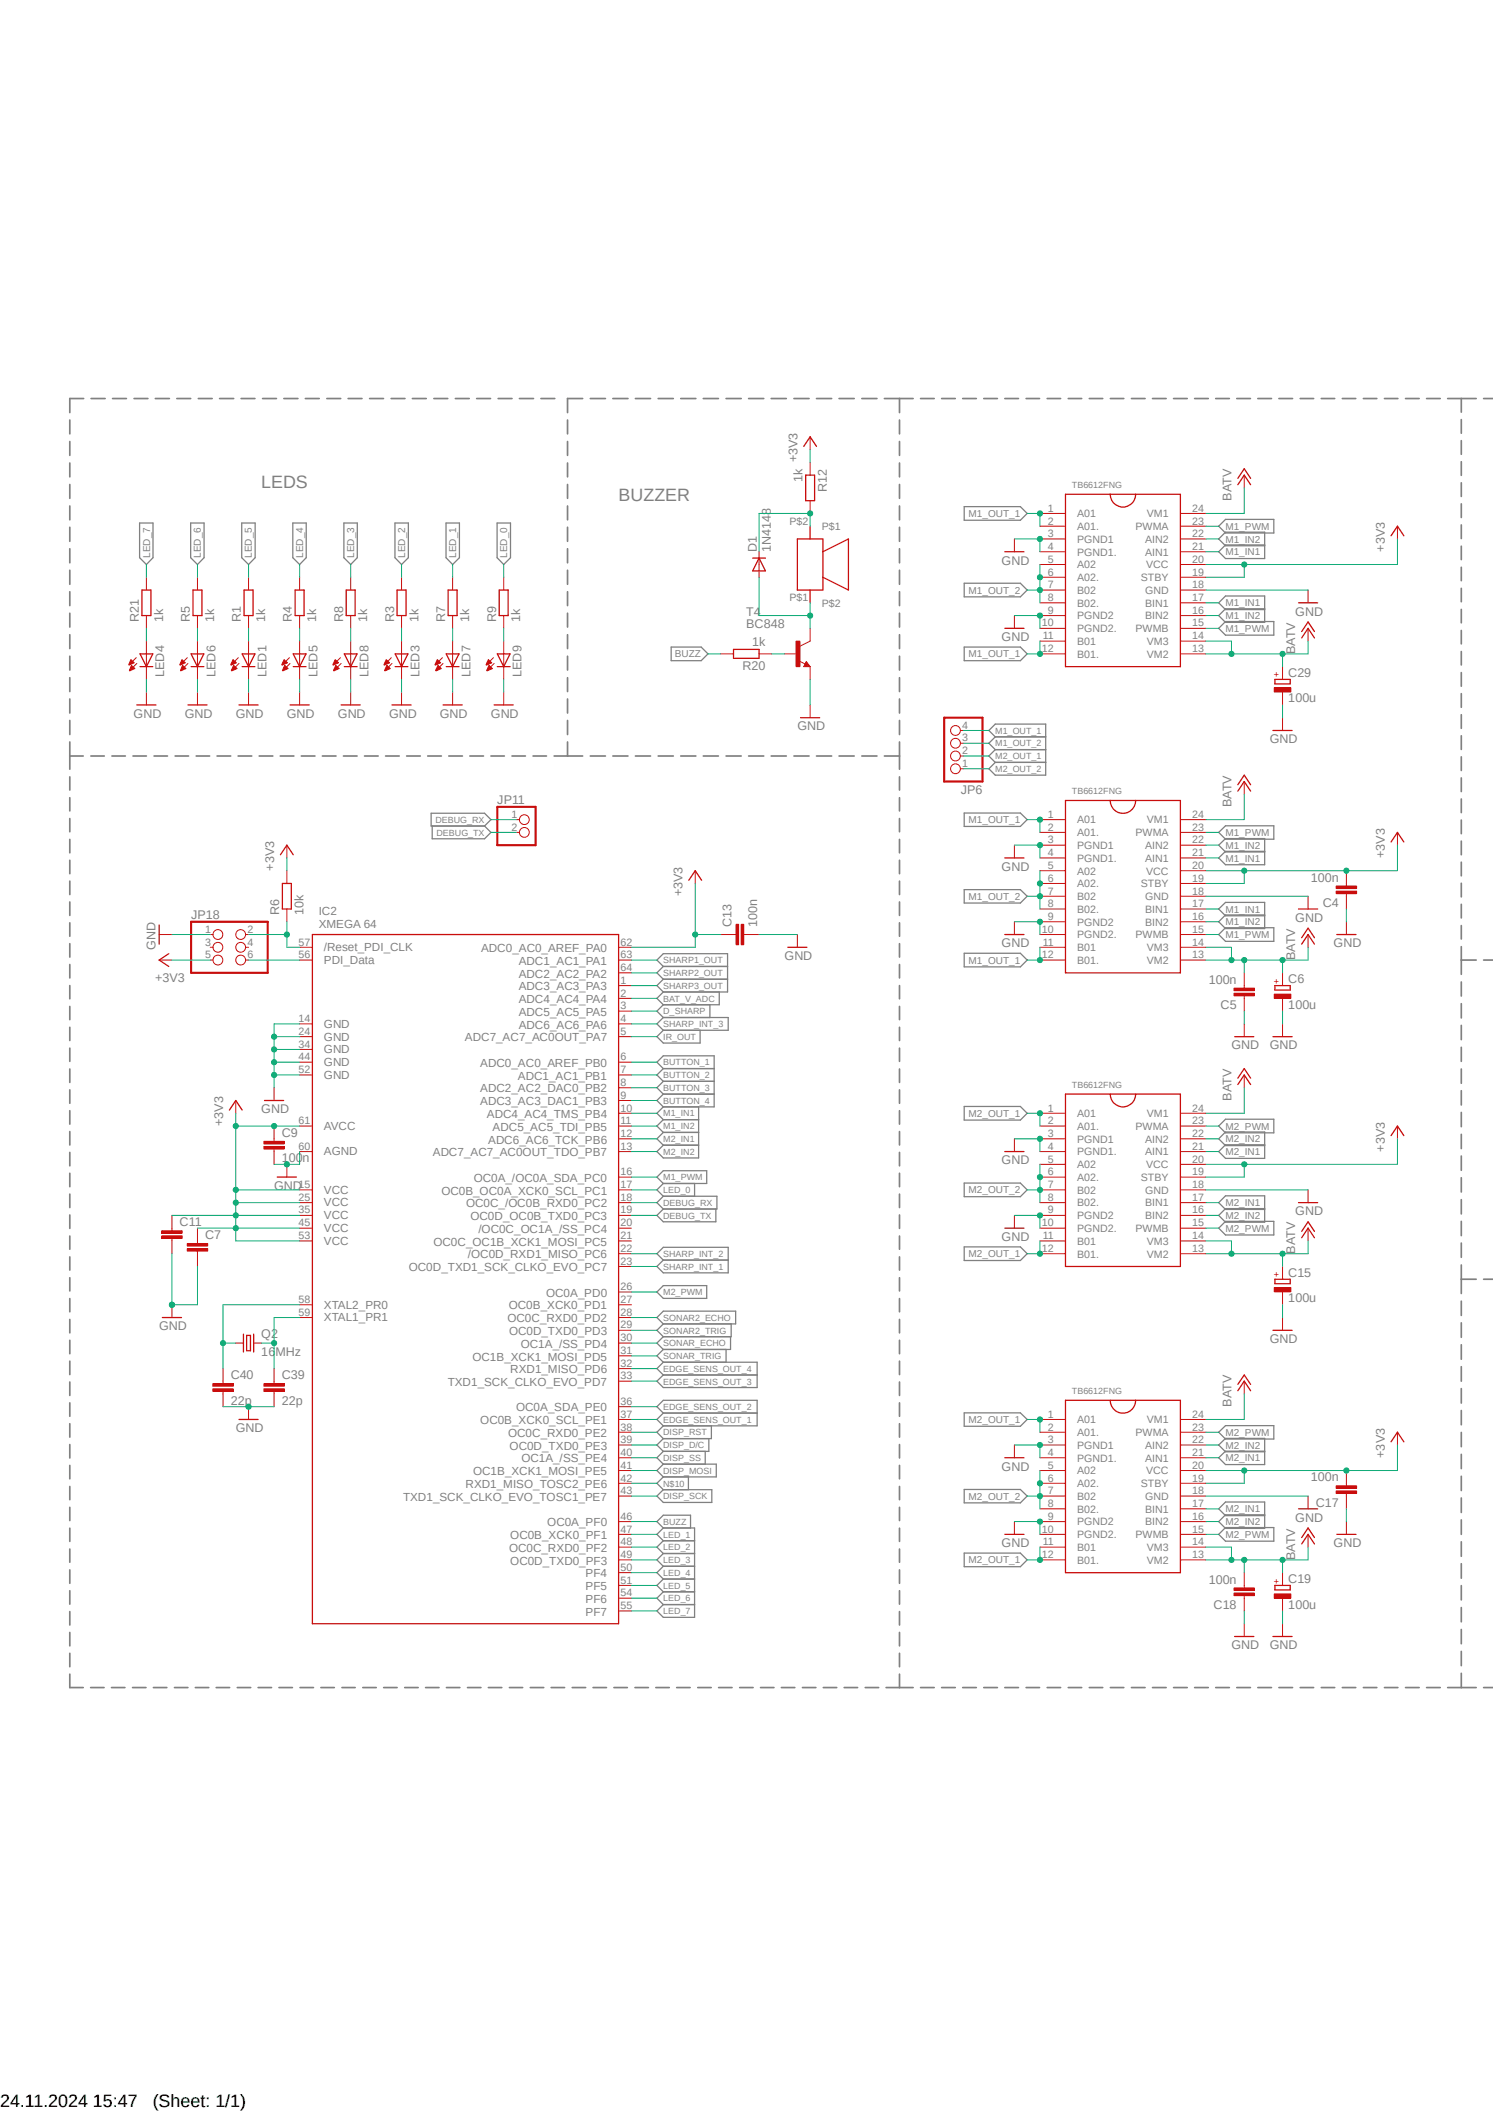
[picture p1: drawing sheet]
<svg xmlns="http://www.w3.org/2000/svg" width="297mm" height="420mm" viewBox="0 0 297 420" stroke-linecap="round" stroke-linejoin="round" font-family="sans-serif">
<defs><g id="words">
<g font-size="3.6" fill="#808080">
<text x="52" y="97.1">LEDS</text>
<text x="123.1" y="99.6">BUZZER</text>
</g>
<g font-size="3.6">
<text x="0" y="419.1">24.11.2024 15:47</text>
<text x="30.4" y="419.1">(Sheet: 1/1)</text>
</g>
<g font-size="2.5" fill="#808080">
<text x="158.6" y="92" transform="rotate(-90 158.6 92)">+3V3</text>
<text x="159.6" y="95.9" transform="rotate(-90 159.6 95.9)">1k</text>
<text x="164.5" y="97.8" transform="rotate(-90 164.5 97.8)">R12</text>
<text x="245" y="99.6" transform="rotate(-90 245 99.6)">BATV</text>
<text x="150.5" y="109.8" transform="rotate(-90 150.5 109.8)">D1</text>
<text x="153.3" y="109.8" transform="rotate(-90 153.3 109.8)">1N4148</text>
<text x="199.3" y="112.3">GND</text>
<text x="275.5" y="109.8" transform="rotate(-90 275.5 109.8)">+3V3</text>
<text x="27.6" y="123.7" transform="rotate(-90 27.6 123.7)">R21</text>
<text x="32.4" y="123.7" transform="rotate(-90 32.4 123.7)">1k</text>
<text x="37.8" y="123.7" transform="rotate(-90 37.8 123.7)">R5</text>
<text x="42.6" y="123.7" transform="rotate(-90 42.6 123.7)">1k</text>
<text x="47.9" y="123.7" transform="rotate(-90 47.9 123.7)">R1</text>
<text x="52.7" y="123.7" transform="rotate(-90 52.7 123.7)">1k</text>
<text x="58.1" y="123.7" transform="rotate(-90 58.1 123.7)">R4</text>
<text x="62.9" y="123.7" transform="rotate(-90 62.9 123.7)">1k</text>
<text x="68.2" y="123.7" transform="rotate(-90 68.2 123.7)">R8</text>
<text x="73.1" y="123.7" transform="rotate(-90 73.1 123.7)">1k</text>
<text x="78.4" y="123.7" transform="rotate(-90 78.4 123.7)">R3</text>
<text x="83.2" y="123.7" transform="rotate(-90 83.2 123.7)">1k</text>
<text x="88.6" y="123.7" transform="rotate(-90 88.6 123.7)">R7</text>
<text x="93.3" y="123.7" transform="rotate(-90 93.3 123.7)">1k</text>
<text x="98.7" y="123.7" transform="rotate(-90 98.7 123.7)">R9</text>
<text x="103.5" y="123.7" transform="rotate(-90 103.5 123.7)">1k</text>
<text x="148.5" y="125">BC848</text>
<text x="148.5" y="122.5">T4</text>
<text x="257.7" y="122.5">GND</text>
<text x="149.7" y="128.6">1k</text>
<text x="199.3" y="127.6">GND</text>
<text x="257.7" y="130.1" transform="rotate(-90 257.7 130.1)">BATV</text>
<text x="32.7" y="134.7" transform="rotate(-90 32.7 134.7)">LED4</text>
<text x="42.8" y="134.7" transform="rotate(-90 42.8 134.7)">LED6</text>
<text x="53" y="134.7" transform="rotate(-90 53 134.7)">LED1</text>
<text x="63.2" y="134.7" transform="rotate(-90 63.2 134.7)">LED5</text>
<text x="73.3" y="134.7" transform="rotate(-90 73.3 134.7)">LED8</text>
<text x="83.5" y="134.7" transform="rotate(-90 83.5 134.7)">LED3</text>
<text x="93.6" y="134.7" transform="rotate(-90 93.6 134.7)">LED7</text>
<text x="103.8" y="134.7" transform="rotate(-90 103.8 134.7)">LED9</text>
<text x="147.7" y="133.4">R20</text>
<text x="256.3" y="134.7">C29</text>
<text x="26.6" y="142.8">GND</text>
<text x="36.7" y="142.8">GND</text>
<text x="46.9" y="142.8">GND</text>
<text x="57.1" y="142.8">GND</text>
<text x="67.2" y="142.8">GND</text>
<text x="77.4" y="142.8">GND</text>
<text x="87.5" y="142.8">GND</text>
<text x="97.7" y="142.8">GND</text>
<text x="256.3" y="139.7">100u</text>
<text x="158.6" y="145.3">GND</text>
<text x="252.6" y="147.9">GND</text>
<text x="98.9" y="159.9">JP11</text>
<text x="191.1" y="157.9">JP6</text>
<text x="245" y="160.6" transform="rotate(-90 245 160.6)">BATV</text>
<text x="54.5" y="173.2" transform="rotate(-90 54.5 173.2)">+3V3</text>
<text x="199.3" y="173.2">GND</text>
<text x="275.5" y="170.7" transform="rotate(-90 275.5 170.7)">+3V3</text>
<text x="135.8" y="178.3" transform="rotate(-90 135.8 178.3)">+3V3</text>
<text x="260.8" y="175.4">100n</text>
<text x="38" y="182.8">JP18</text>
<text x="55.5" y="182.1" transform="rotate(-90 55.5 182.1)">R6</text>
<text x="60.4" y="182.1" transform="rotate(-90 60.4 182.1)">10k</text>
<text x="145.5" y="184.4" transform="rotate(-90 145.5 184.4)">C13</text>
<text x="150.6" y="184.4" transform="rotate(-90 150.6 184.4)">100n</text>
<text x="257.7" y="183.4">GND</text>
<text x="263.1" y="180.5">C4</text>
<text x="30.9" y="188.9" transform="rotate(-90 30.9 188.9)">GND</text>
<text x="156.1" y="191">GND</text>
<text x="199.3" y="188.5">GND</text>
<text x="257.7" y="191" transform="rotate(-90 257.7 191)">BATV</text>
<text x="265.3" y="188.5">GND</text>
<text x="30.9" y="195.3">+3V3</text>
<text x="240.5" y="195.7">100n</text>
<text x="256.3" y="195.6">C6</text>
<text x="242.8" y="200.8">C5</text>
<text x="256.3" y="200.7">100u</text>
<text x="245" y="208.8">GND</text>
<text x="252.6" y="208.8">GND</text>
<text x="52" y="221.5">GND</text>
<text x="245" y="219" transform="rotate(-90 245 219)">BATV</text>
<text x="44.4" y="224" transform="rotate(-90 44.4 224)">+3V3</text>
<text x="56.1" y="226.2">C9</text>
<text x="56.1" y="231.3">100n</text>
<text x="199.3" y="231.7">GND</text>
<text x="275.5" y="229.1" transform="rotate(-90 275.5 229.1)">+3V3</text>
<text x="54.5" y="236.7">GND</text>
<text x="35.7" y="244">C11</text>
<text x="257.7" y="241.8">GND</text>
<text x="40.8" y="246.5">C7</text>
<text x="199.3" y="246.9">GND</text>
<text x="257.7" y="249.4" transform="rotate(-90 257.7 249.4)">BATV</text>
<text x="256.3" y="254">C15</text>
<text x="256.3" y="259.1">100u</text>
<text x="31.7" y="264.7">GND</text>
<text x="52" y="269.8">16MHz</text>
<text x="52" y="266.2">Q2</text>
<text x="252.6" y="267.2">GND</text>
<text x="45.9" y="274.5">C40</text>
<text x="56.1" y="274.5">C39</text>
<text x="45.9" y="279.5">22p</text>
<text x="56.1" y="279.5">22p</text>
<text x="245" y="279.9" transform="rotate(-90 245 279.9)">BATV</text>
<text x="46.9" y="285">GND</text>
<text x="199.3" y="292.6">GND</text>
<text x="275.5" y="290" transform="rotate(-90 275.5 290)">+3V3</text>
<text x="260.8" y="294.7">100n</text>
<text x="261.8" y="299.8">C17</text>
<text x="257.7" y="302.7">GND</text>
<text x="199.3" y="307.8">GND</text>
<text x="257.7" y="310.4" transform="rotate(-90 257.7 310.4)">BATV</text>
<text x="265.3" y="307.8">GND</text>
<text x="240.5" y="315">100n</text>
<text x="256.3" y="315">C19</text>
<text x="241.4" y="320.1">C18</text>
<text x="256.3" y="320">100u</text>
<text x="245" y="328.1">GND</text>
<text x="252.6" y="328.1">GND</text>
</g>
<g font-size="2.3" fill="#808080">
<text x="63.4" y="184.7">XMEGA 64</text>
<text x="63.4" y="182.1">IC2</text>
<text x="64.4" y="191.8">PDI_Data</text>
<text x="64.4" y="189.2">/Reset_PDI_CLK</text>
<text x="95.7" y="189.4">ADC0_AC0_AREF_PA0</text>
<text x="103.2" y="191.9">ADC1_AC1_PA1</text>
<text x="103.2" y="194.5">ADC2_AC2_PA2</text>
<text x="103.2" y="197">ADC3_AC3_PA3</text>
<text x="103.2" y="199.6">ADC4_AC4_PA4</text>
<text x="103.2" y="202.1">ADC5_AC5_PA5</text>
<text x="64.4" y="204.5">GND</text>
<text x="64.4" y="207">GND</text>
<text x="64.4" y="209.6">GND</text>
<text x="92.5" y="207.2">ADC7_AC7_AC0OUT_PA7</text>
<text x="103.2" y="204.6">ADC6_AC6_PA6</text>
<text x="64.4" y="212.1">GND</text>
<text x="64.4" y="214.6">GND</text>
<text x="95.5" y="212.3">ADC0_AC0_AREF_PB0</text>
<text x="103" y="214.8">ADC1_AC1_PB1</text>
<text x="95.5" y="217.3">ADC2_AC2_DAC0_PB2</text>
<text x="95.5" y="219.9">ADC3_AC3_DAC1_PB3</text>
<text x="64.4" y="224.8">AVCC</text>
<text x="96.9" y="222.4">ADC4_AC4_TMS_PB4</text>
<text x="97.1" y="227.5">ADC6_AC6_TCK_PB6</text>
<text x="98" y="225">ADC5_AC5_TDI_PB5</text>
<text x="64.4" y="229.9">AGND</text>
<text x="86.1" y="230">ADC7_AC7_AC0OUT_TDO_PB7</text>
<text x="64.4" y="237.5">VCC</text>
<text x="87.8" y="237.7">OC0B_OC0A_XCK0_SCL_PC1</text>
<text x="94.2" y="235.1">OC0A_/OC0A_SDA_PC0</text>
<text x="64.4" y="240">VCC</text>
<text x="64.4" y="242.6">VCC</text>
<text x="64.4" y="245.1">VCC</text>
<text x="92.7" y="240.2">OC0C_/OC0B_RXD0_PC2</text>
<text x="93.6" y="242.7">OC0D_OC0B_TXD0_PC3</text>
<text x="95.2" y="245.3">/OC0C_OC1A_/SS_PC4</text>
<text x="64.4" y="247.7">VCC</text>
<text x="86.2" y="247.8">OC0C_OC1B_XCK1_MOSI_PC5</text>
<text x="93.1" y="250.4">/OC0D_RXD1_MISO_PC6</text>
<text x="81.3" y="252.9">OC0D_TXD1_SCK_CLKO_EVO_PC7</text>
<text x="108.6" y="258">OC0A_PD0</text>
<text x="64.4" y="260.4">XTAL2_PR0</text>
<text x="64.4" y="262.9">XTAL1_PR1</text>
<text x="101" y="263.1">OC0C_RXD0_PD2</text>
<text x="101.2" y="260.5">OC0B_XCK0_PD1</text>
<text x="101.3" y="265.6">OC0D_TXD0_PD3</text>
<text x="103.6" y="268.1">OC1A_/SS_PD4</text>
<text x="89.1" y="275.8">TXD1_SCK_CLKO_EVO_PD7</text>
<text x="94" y="270.7">OC1B_XCK1_MOSI_PD5</text>
<text x="101.5" y="273.2">RXD1_MISO_PD6</text>
<text x="102.7" y="280.8">OC0A_SDA_PE0</text>
<text x="95.5" y="283.3">OC0B_XCK0_SCL_PE1</text>
<text x="101.1" y="285.9">OC0C_RXD0_PE2</text>
<text x="94.1" y="293.5">OC1B_XCK1_MOSI_PE5</text>
<text x="101.4" y="288.4">OC0D_TXD0_PE3</text>
<text x="103.7" y="291">OC1A_/SS_PE4</text>
<text x="80.2" y="298.6">TXD1_SCK_CLKO_EVO_TOSC1_PE7</text>
<text x="92.6" y="296">RXD1_MISO_TOSC2_PE6</text>
<text x="108.9" y="303.7">OC0A_PF0</text>
<text x="101.3" y="308.7">OC0C_RXD0_PF2</text>
<text x="101.5" y="306.2">OC0B_XCK0_PF1</text>
<text x="101.5" y="311.3">OC0D_TXD0_PF3</text>
<text x="116.5" y="313.8">PF4</text>
<text x="116.5" y="316.4">PF5</text>
<text x="116.5" y="318.9">PF6</text>
<text x="116.5" y="321.4">PF7</text>
</g>
<g font-size="2.1" fill="#808080">
<text x="208.4" y="101.8">1</text>
<text x="237.2" y="101.8">24</text>
<text x="157.1" y="104.4">P$2</text>
<text x="163.5" y="105.5">P$1</text>
<text x="208.4" y="104.4">2</text>
<text x="208.4" y="106.9">3</text>
<text x="214.3" y="102.9">A01</text>
<text x="214.3" y="105.5">A01.</text>
<text x="214.3" y="108">PGND1</text>
<text x="225.9" y="105.5">PWMA</text>
<text x="227.8" y="108">AIN2</text>
<text x="228.1" y="102.9">VM1</text>
<text x="237.2" y="104.4">23</text>
<text x="237.2" y="106.9">22</text>
<text x="208.4" y="109.4">4</text>
<text x="208.4" y="112">5</text>
<text x="214.3" y="110.5">PGND1.</text>
<text x="214.3" y="113.1">A02</text>
<text x="227.8" y="110.5">AIN1</text>
<text x="228" y="113.1">VCC</text>
<text x="237.2" y="109.4">21</text>
<text x="237.2" y="112">20</text>
<text x="157.1" y="119.5">P$1</text>
<text x="208.4" y="114.5">6</text>
<text x="208.4" y="117">7</text>
<text x="208.4" y="119.5">8</text>
<text x="214.3" y="115.6">A02.</text>
<text x="214.3" y="118.2">B02</text>
<text x="226.9" y="115.6">STBY</text>
<text x="227.8" y="118.2">GND</text>
<text x="237.2" y="114.5">19</text>
<text x="237.2" y="117">18</text>
<text x="237.2" y="119.5">17</text>
<text x="163.5" y="120.7">P$2</text>
<text x="207.3" y="124.6">10</text>
<text x="208.4" y="122.1">9</text>
<text x="214.3" y="120.7">B02.</text>
<text x="214.3" y="123.2">PGND2</text>
<text x="214.3" y="125.8">PGND2.</text>
<text x="225.9" y="125.8">PWMB</text>
<text x="227.8" y="120.7">BIN1</text>
<text x="227.8" y="123.2">BIN2</text>
<text x="237.2" y="122.1">16</text>
<text x="237.2" y="124.6">15</text>
<text x="207.3" y="129.7">12</text>
<text x="207.4" y="127.2">11</text>
<text x="214.3" y="128.3">B01</text>
<text x="214.3" y="130.9">B01.</text>
<text x="228.1" y="128.3">VM3</text>
<text x="228.1" y="130.9">VM2</text>
<text x="237.2" y="127.2">14</text>
<text x="237.2" y="129.7">13</text>
<text x="191.4" y="147.5">3</text>
<text x="191.4" y="144.9">4</text>
<text x="191.4" y="152.6">1</text>
<text x="191.4" y="150">2</text>
<text x="101.8" y="162.7">1</text>
<text x="101.8" y="165.3">2</text>
<text x="208.4" y="162.7">1</text>
<text x="208.4" y="165.3">2</text>
<text x="208.4" y="167.8">3</text>
<text x="214.3" y="163.8">A01</text>
<text x="214.3" y="166.4">A01.</text>
<text x="225.9" y="166.4">PWMA</text>
<text x="228.1" y="163.8">VM1</text>
<text x="237.2" y="162.7">24</text>
<text x="237.2" y="165.3">23</text>
<text x="237.2" y="167.8">22</text>
<text x="208.4" y="170.3">4</text>
<text x="208.4" y="172.9">5</text>
<text x="214.3" y="168.9">PGND1</text>
<text x="214.3" y="171.4">PGND1.</text>
<text x="214.3" y="174">A02</text>
<text x="227.8" y="168.9">AIN2</text>
<text x="227.8" y="171.4">AIN1</text>
<text x="228" y="174">VCC</text>
<text x="237.2" y="170.3">21</text>
<text x="237.2" y="172.9">20</text>
<text x="208.4" y="175.4">6</text>
<text x="208.4" y="178">7</text>
<text x="214.3" y="176.5">A02.</text>
<text x="214.3" y="179.1">B02</text>
<text x="226.9" y="176.5">STBY</text>
<text x="227.8" y="179.1">GND</text>
<text x="237.2" y="175.4">19</text>
<text x="237.2" y="178">18</text>
<text x="40.8" y="185.6">1</text>
<text x="49.2" y="185.6">2</text>
<text x="207.3" y="185.6">10</text>
<text x="208.4" y="180.5">8</text>
<text x="208.4" y="183">9</text>
<text x="214.3" y="181.6">B02.</text>
<text x="214.3" y="184.1">PGND2</text>
<text x="227.8" y="181.6">BIN1</text>
<text x="227.8" y="184.1">BIN2</text>
<text x="237.2" y="180.5">17</text>
<text x="237.2" y="183">16</text>
<text x="237.2" y="185.6">15</text>
<text x="40.8" y="188.1">3</text>
<text x="40.8" y="190.7">5</text>
<text x="49.2" y="188.1">4</text>
<text x="49.2" y="190.7">6</text>
<text x="59.4" y="190.7">56</text>
<text x="59.4" y="188.1">57</text>
<text x="123.4" y="188.1">62</text>
<text x="123.4" y="190.7">63</text>
<text x="207.3" y="190.7">12</text>
<text x="207.4" y="188.1">11</text>
<text x="214.3" y="186.7">PGND2.</text>
<text x="214.3" y="189.2">B01</text>
<text x="214.3" y="191.8">B01.</text>
<text x="225.9" y="186.7">PWMB</text>
<text x="228.1" y="189.2">VM3</text>
<text x="228.1" y="191.8">VM2</text>
<text x="237.2" y="188.1">14</text>
<text x="237.2" y="190.7">13</text>
<text x="123.4" y="193.2">64</text>
<text x="123.4" y="195.7">1</text>
<text x="59.4" y="203.4">14</text>
<text x="123.4" y="203.4">4</text>
<text x="123.4" y="198.3">2</text>
<text x="123.4" y="200.8">3</text>
<text x="59.4" y="205.9">24</text>
<text x="59.4" y="208.4">34</text>
<text x="123.4" y="205.9">5</text>
<text x="59.4" y="211">44</text>
<text x="59.4" y="213.5">52</text>
<text x="123.4" y="211">6</text>
<text x="123.4" y="213.5">7</text>
<text x="123.4" y="216.1">8</text>
<text x="123.4" y="218.6">9</text>
<text x="123.4" y="221.1">10</text>
<text x="208.4" y="221.1">1</text>
<text x="237.2" y="221.1">24</text>
<text x="59.4" y="223.7">61</text>
<text x="123.4" y="223.7">11</text>
<text x="123.4" y="226.2">12</text>
<text x="208.4" y="223.7">2</text>
<text x="208.4" y="226.2">3</text>
<text x="214.3" y="222.2">A01</text>
<text x="214.3" y="224.8">A01.</text>
<text x="214.3" y="227.3">PGND1</text>
<text x="225.9" y="224.8">PWMA</text>
<text x="227.8" y="227.3">AIN2</text>
<text x="228.1" y="222.2">VM1</text>
<text x="237.2" y="223.7">23</text>
<text x="237.2" y="226.2">22</text>
<text x="59.4" y="228.8">60</text>
<text x="123.4" y="228.8">13</text>
<text x="123.4" y="233.8">16</text>
<text x="208.4" y="228.8">4</text>
<text x="208.4" y="231.3">5</text>
<text x="208.4" y="233.8">6</text>
<text x="214.3" y="229.9">PGND1.</text>
<text x="214.3" y="232.4">A02</text>
<text x="227.8" y="229.9">AIN1</text>
<text x="228" y="232.4">VCC</text>
<text x="237.2" y="228.8">21</text>
<text x="237.2" y="231.3">20</text>
<text x="237.2" y="233.8">19</text>
<text x="59.4" y="236.3">15</text>
<text x="59.4" y="238.9">25</text>
<text x="123.4" y="236.3">17</text>
<text x="123.4" y="238.9">18</text>
<text x="208.4" y="236.3">7</text>
<text x="208.4" y="238.9">8</text>
<text x="214.3" y="234.9">A02.</text>
<text x="214.3" y="237.5">B02</text>
<text x="226.9" y="234.9">STBY</text>
<text x="227.8" y="237.5">GND</text>
<text x="237.2" y="236.3">18</text>
<text x="237.2" y="238.9">17</text>
<text x="59.4" y="241.4">35</text>
<text x="59.4" y="244">45</text>
<text x="123.4" y="241.4">19</text>
<text x="123.4" y="244">20</text>
<text x="207.3" y="244">10</text>
<text x="208.4" y="241.4">9</text>
<text x="214.3" y="240">B02.</text>
<text x="214.3" y="242.6">PGND2</text>
<text x="214.3" y="245.1">PGND2.</text>
<text x="225.9" y="245.1">PWMB</text>
<text x="227.8" y="240">BIN1</text>
<text x="227.8" y="242.6">BIN2</text>
<text x="237.2" y="241.4">16</text>
<text x="237.2" y="244">15</text>
<text x="59.4" y="246.5">53</text>
<text x="123.4" y="246.5">21</text>
<text x="123.4" y="249">22</text>
<text x="123.4" y="251.6">23</text>
<text x="207.3" y="249">12</text>
<text x="207.4" y="246.5">11</text>
<text x="214.3" y="247.6">B01</text>
<text x="214.3" y="250.2">B01.</text>
<text x="228.1" y="247.6">VM3</text>
<text x="228.1" y="250.2">VM2</text>
<text x="237.2" y="246.5">14</text>
<text x="237.2" y="249">13</text>
<text x="123.4" y="256.7">26</text>
<text x="59.4" y="259.2">58</text>
<text x="59.4" y="261.7">59</text>
<text x="123.4" y="259.2">27</text>
<text x="123.4" y="261.7">28</text>
<text x="123.4" y="264.3">29</text>
<text x="123.4" y="266.8">30</text>
<text x="123.4" y="269.4">31</text>
<text x="123.4" y="271.9">32</text>
<text x="123.4" y="274.4">33</text>
<text x="123.4" y="279.5">36</text>
<text x="123.4" y="282.1">37</text>
<text x="123.4" y="284.6">38</text>
<text x="123.4" y="287.1">39</text>
<text x="208.4" y="282.1">1</text>
<text x="208.4" y="284.6">2</text>
<text x="208.4" y="287.1">3</text>
<text x="214.3" y="283.2">A01</text>
<text x="214.3" y="285.7">A01.</text>
<text x="225.9" y="285.7">PWMA</text>
<text x="228.1" y="283.2">VM1</text>
<text x="237.2" y="282.1">24</text>
<text x="237.2" y="284.6">23</text>
<text x="237.2" y="287.1">22</text>
<text x="123.4" y="289.7">40</text>
<text x="123.4" y="292.2">41</text>
<text x="208.4" y="289.7">4</text>
<text x="208.4" y="292.2">5</text>
<text x="214.3" y="288.2">PGND1</text>
<text x="214.3" y="290.8">PGND1.</text>
<text x="214.3" y="293.3">A02</text>
<text x="227.8" y="288.2">AIN2</text>
<text x="227.8" y="290.8">AIN1</text>
<text x="228" y="293.3">VCC</text>
<text x="237.2" y="289.7">21</text>
<text x="237.2" y="292.2">20</text>
<text x="123.4" y="294.8">42</text>
<text x="123.4" y="297.3">43</text>
<text x="208.4" y="294.8">6</text>
<text x="208.4" y="297.3">7</text>
<text x="208.4" y="299.8">8</text>
<text x="214.3" y="295.9">A02.</text>
<text x="214.3" y="298.4">B02</text>
<text x="226.9" y="295.9">STBY</text>
<text x="227.8" y="298.4">GND</text>
<text x="237.2" y="294.8">19</text>
<text x="237.2" y="297.3">18</text>
<text x="237.2" y="299.8">17</text>
<text x="123.4" y="302.4">46</text>
<text x="123.4" y="304.9">47</text>
<text x="207.3" y="304.9">10</text>
<text x="208.4" y="302.4">9</text>
<text x="214.3" y="300.9">B02.</text>
<text x="214.3" y="303.5">PGND2</text>
<text x="227.8" y="300.9">BIN1</text>
<text x="227.8" y="303.5">BIN2</text>
<text x="237.2" y="302.4">16</text>
<text x="237.2" y="304.9">15</text>
<text x="123.4" y="307.5">48</text>
<text x="123.4" y="310">49</text>
<text x="207.3" y="310">12</text>
<text x="207.4" y="307.5">11</text>
<text x="214.3" y="306">PGND2.</text>
<text x="214.3" y="308.6">B01</text>
<text x="214.3" y="311.1">B01.</text>
<text x="225.9" y="306">PWMB</text>
<text x="228.1" y="308.6">VM3</text>
<text x="228.1" y="311.1">VM2</text>
<text x="237.2" y="307.5">14</text>
<text x="237.2" y="310">13</text>
<text x="123.4" y="312.5">50</text>
<text x="123.4" y="315.1">51</text>
<text x="123.4" y="317.6">54</text>
<text x="123.4" y="320.2">55</text>
</g>
<g font-size="2" fill="#808080">
<text x="192.7" y="102.9">M1_OUT_1</text>
<text x="243.8" y="107.9">M1_IN2</text>
<text x="243.8" y="105.4">M1_PWM</text>
<text x="29.8" y="111" transform="rotate(-90 29.8 111)">LED_7</text>
<text x="40" y="111" transform="rotate(-90 40 111)">LED_6</text>
<text x="50.1" y="111" transform="rotate(-90 50.1 111)">LED_5</text>
<text x="60.3" y="111" transform="rotate(-90 60.3 111)">LED_4</text>
<text x="70.4" y="111" transform="rotate(-90 70.4 111)">LED_3</text>
<text x="80.6" y="111" transform="rotate(-90 80.6 111)">LED_2</text>
<text x="90.8" y="111" transform="rotate(-90 90.8 111)">LED_1</text>
<text x="100.9" y="111" transform="rotate(-90 100.9 111)">LED_0</text>
<text x="243.8" y="110.5">M1_IN1</text>
<text x="192.7" y="118.1">M1_OUT_2</text>
<text x="243.8" y="120.6">M1_IN1</text>
<text x="243.8" y="123.2">M1_IN2</text>
<text x="243.8" y="125.7">M1_PWM</text>
<text x="134.3" y="130.8">BUZZ</text>
<text x="192.7" y="130.8">M1_OUT_1</text>
<text x="192.7" y="163.8">M1_OUT_1</text>
<text x="243.8" y="166.3">M1_PWM</text>
<text x="243.8" y="171.4">M1_IN1</text>
<text x="243.8" y="168.9">M1_IN2</text>
<text x="192.7" y="179.1">M1_OUT_2</text>
<text x="243.8" y="181.6">M1_IN1</text>
<text x="243.8" y="184.1">M1_IN2</text>
<text x="192.7" y="191.7">M1_OUT_1</text>
<text x="243.8" y="186.6">M1_PWM</text>
<text x="192.7" y="222.2">M2_OUT_1</text>
<text x="243.8" y="224.7">M2_PWM</text>
<text x="243.8" y="227.3">M2_IN2</text>
<text x="243.8" y="229.8">M2_IN1</text>
<text x="192.7" y="237.4">M2_OUT_2</text>
<text x="243.8" y="240">M2_IN1</text>
<text x="243.8" y="245.1">M2_PWM</text>
<text x="243.8" y="242.5">M2_IN2</text>
<text x="192.7" y="250.1">M2_OUT_1</text>
<text x="192.7" y="283.2">M2_OUT_1</text>
<text x="243.8" y="285.7">M2_PWM</text>
<text x="243.8" y="288.2">M2_IN2</text>
<text x="243.8" y="290.7">M2_IN1</text>
<text x="192.7" y="298.4">M2_OUT_2</text>
<text x="243.8" y="306">M2_PWM</text>
<text x="243.8" y="303.4">M2_IN2</text>
<text x="243.8" y="300.9">M2_IN1</text>
<text x="192.7" y="311.1">M2_OUT_1</text>
</g>
<g font-size="1.8" fill="#808080">
<text x="213.2" y="97.1">TB6612FNG</text>
<text x="198" y="146">M1_OUT_1</text>
<text x="198" y="148.5">M1_OUT_2</text>
<text x="198" y="151">M2_OUT_1</text>
<text x="198" y="153.6">M2_OUT_2</text>
<text x="213.2" y="158">TB6612FNG</text>
<text x="86.6" y="163.7">DEBUG_RX</text>
<text x="86.8" y="166.2">DEBUG_TX</text>
<text x="132" y="191.6">SHARP1_OUT</text>
<text x="132" y="194.2">SHARP2_OUT</text>
<text x="132" y="196.7">SHARP3_OUT</text>
<text x="132" y="199.3">BAT_V_ADC</text>
<text x="132" y="201.8">D_SHARP</text>
<text x="132" y="204.3">SHARP_INT_3</text>
<text x="132" y="206.9">IR_OUT</text>
<text x="132" y="212">BUTTON_1</text>
<text x="132" y="214.5">BUTTON_2</text>
<text x="132" y="217">BUTTON_3</text>
<text x="132" y="219.6">BUTTON_4</text>
<text x="213.2" y="216.4">TB6612FNG</text>
<text x="132" y="222.1">M1_IN1</text>
<text x="132" y="224.7">M1_IN2</text>
<text x="132" y="227.2">M2_IN1</text>
<text x="132" y="229.7">M2_IN2</text>
<text x="132" y="239.9">DEBUG_RX</text>
<text x="132" y="234.8">M1_PWM</text>
<text x="132" y="237.4">LED_0</text>
<text x="132" y="242.4">DEBUG_TX</text>
<text x="132" y="250.1">SHARP_INT_2</text>
<text x="132" y="257.7">M2_PWM</text>
<text x="132" y="252.6">SHARP_INT_1</text>
<text x="132" y="262.8">SONAR2_ECHO</text>
<text x="132" y="265.3">SONAR2_TRIG</text>
<text x="132" y="267.8">SONAR_ECHO</text>
<text x="132" y="275.5">EDGE_SENS_OUT_3</text>
<text x="132" y="272.9">EDGE_SENS_OUT_4</text>
<text x="132" y="270.4">SONAR_TRIG</text>
<text x="132" y="280.5">EDGE_SENS_OUT_2</text>
<text x="213.2" y="277.4">TB6612FNG</text>
<text x="132" y="283">EDGE_SENS_OUT_1</text>
<text x="132" y="285.6">DISP_RST</text>
<text x="132" y="290.7">DISP_SS</text>
<text x="132" y="288.1">DISP_D/C</text>
<text x="132" y="293.2">DISP_MOSI</text>
<text x="132" y="298.3">DISP_SCK</text>
<text x="132" y="295.7">N$10</text>
<text x="132" y="303.4">BUZZ</text>
<text x="132" y="305.9">LED_1</text>
<text x="132" y="311">LED_3</text>
<text x="132" y="308.4">LED_2</text>
<text x="132" y="316.1">LED_5</text>
<text x="132" y="313.5">LED_4</text>
<text x="132" y="321.1">LED_7</text>
<text x="132" y="318.6">LED_6</text>
</g>
<g font-size="1.8" fill="#c90d0c">
<text x="254.6" y="134.7" transform="rotate(-90 254.6 134.7)">+</text>
<text x="254.6" y="195.7" transform="rotate(-90 254.6 195.7)">+</text>
<text x="254.6" y="254.1" transform="rotate(-90 254.6 254.1)">+</text>
<text x="254.6" y="315" transform="rotate(-90 254.6 315)">+</text>
</g>
</g></defs>
<path d="M13.7 79.1l283.4 128.5-283.4 128.4" fill="none" stroke="#fff" stroke-width=".2"/>
<g fill="none" stroke="#808080" stroke-width=".34">
<path d="M16.6 79.3h-2.7v2.8M18.1 79.3h2.8M22.4 79.3h2.7M26.7 79.3h2.7M30.9 79.3h2.8M35.2 79.3h2.7M39.5 79.3h2.7M43.7 79.3h2.8M48 79.3h2.7M52.2 79.3h2.8M56.5 79.3h2.8M60.7 79.3h2.8"/>
<path d="M65 79.3h2.8M69.3 79.3h2.7M73.5 79.3h2.8M77.8 79.3h2.8M82 79.3h2.8M86.3 79.3h2.8M90.6 79.3h2.7M94.8 79.3h2.8M99.1 79.3h2.8M103.3 79.3h2.8M107.6 79.3h2.8M115.9 79.3h-3v2.8"/>
<path d="M117.4 79.3h3M121.9 79.3h3M126.4 79.3h3M130.9 79.3h3M135.4 79.3h3M139.9 79.3h3M144.4 79.3h3M148.9 79.3h3M153.4 79.3h3M157.9 79.3h3.1M162.4 79.3h3M166.9 79.3h3"/>
<path d="M171.4 79.3h3.1M175.9 79.3h5.8M178.9 79.3v2.8M183.1 79.3h2.7M187.3 79.3h2.7M191.5 79.3h2.7M195.7 79.3h2.7M199.9 79.3h2.7M204.1 79.3h2.7M208.3 79.3h2.7M212.5 79.3h2.7M216.7 79.3h2.7"/>
<path d="M220.9 79.3h2.7M225.1 79.3h2.7M229.3 79.3h2.7M233.5 79.3h2.7M237.7 79.3h2.7M241.9 79.3h2.7M246 79.3h2.8M250.2 79.3h2.7M254.4 79.3h2.7M258.7 79.3h2.6M262.8 79.3h2.7M267 79.3h2.7"/>
<path d="M271.2 79.3h2.7M275.4 79.3h2.7M279.6 79.3h2.7M283.8 79.3h2.7M288 79.3h5.7M290.7 79.3v2.7M295.1 79.3h2M13.9 83.6v2.7M13.9 87.8v2.8M13.9 92.1v2.8M13.9 96.4v2.7M112.9 83.6v2.7"/>
<path d="M112.9 87.8v2.8M112.9 92.1v2.8M112.9 96.4v2.7M178.9 83.6v2.7M178.9 87.8v2.8M178.9 92.1v2.8M178.9 96.4v2.7M290.7 83.5v2.7M290.7 87.7v2.7M290.7 91.9v2.7M290.7 96.1v2.7M13.9 100.7v2.7"/>
<path d="M13.9 104.9v2.8M13.9 109.2v2.8M13.9 113.5v2.7M13.9 117.7v2.8M112.9 100.7v2.7M112.9 104.9v2.8M112.9 109.2v2.8M112.9 113.5v2.7M112.9 117.7v2.8M178.9 100.7v2.7M178.9 104.9v2.8M178.9 109.2v2.8"/>
<path d="M178.9 113.5v2.7M178.9 117.7v2.8M290.7 100.2v2.8M290.7 104.4v2.7M290.7 108.7v2.6M290.7 112.9v2.6M290.7 117.1v2.6M13.9 122v2.8M13.9 126.3v2.7M13.9 130.6v2.7M13.9 134.8v2.8M13.9 139.1v2.8"/>
<path d="M112.9 122v2.8M112.9 126.3v2.7M112.9 130.6v2.7M112.9 134.8v2.8M112.9 139.1v2.8M178.9 122v2.8M178.9 126.3v2.7M178.9 130.6v2.7M178.9 134.8v2.8M178.9 139.1v2.8M290.7 121.2v2.7M290.7 125.4v2.7"/>
<path d="M290.7 129.6v2.7M290.7 133.8v2.7M290.7 138v2.7M13.9 150.4h2.7M13.9 143.3v2.8M13.9 147.6v5.4M13.9 154.6v2.6M13.9 158.7v2.6M18.1 150.4h2.6M22.3 150.4h2.6M26.5 150.4h2.6M30.6 150.4h2.7"/>
<path d="M34.8 150.4h2.7M39 150.4h2.7M43.2 150.4h2.7M47.4 150.4h2.7M51.6 150.4h2.7M55.8 150.4h2.7M59.9 150.4h2.8M64.1 150.4h2.7M68.3 150.4h2.7M72.5 150.4h2.7M76.7 150.4h2.7M80.9 150.4h2.7"/>
<path d="M85.1 150.4h2.7M89.3 150.4h2.7M93.5 150.4h2.7M97.7 150.4h2.6M101.9 150.4h2.6M106 150.4h2.7M110.2 150.4h5.7M112.9 143.3v2.8M112.9 147.6v2.8M117.4 150.4h3M121.9 150.4h3M126.4 150.4h3"/>
<path d="M130.9 150.4h3M135.4 150.4h3M139.9 150.4h3M144.4 150.4h3M148.9 150.4h3M153.4 150.4h3M157.9 150.4h3.1M162.4 150.4h3M166.9 150.4h3M171.4 150.4h3.1M175.9 150.4h3M178.9 143.3v2.8"/>
<path d="M178.9 147.6v5.4M178.9 154.6v2.6M178.9 158.7v2.6M290.7 142.2v2.7M290.7 146.4v2.7M290.7 150.6v2.7M290.7 154.8v2.7M290.7 159v2.7M13.9 162.9v2.6M13.9 167v2.7M13.9 171.2v2.6M13.9 175.3v2.7"/>
<path d="M13.9 179.5v2.6M178.9 162.9v2.6M178.9 167v2.7M178.9 171.2v2.6M178.9 175.3v2.7M178.9 179.5v2.6M290.7 163.2v2.7M290.7 167.3v2.8M290.7 171.5v2.7M290.7 175.7v2.7M290.7 179.9v2.7M13.9 183.6v2.7"/>
<path d="M13.9 187.7v2.7M13.9 191.9v2.7M13.9 196.1v2.6M178.9 183.6v2.7M178.9 187.7v2.7M178.9 191.9v2.7M178.9 196.1v2.6M290.7 184.1v2.7M290.7 188.3v5.5M290.7 195.4v2.8M290.7 199.7v2.8M290.7 191h3"/>
<path d="M295.1 191h2M13.9 200.2v2.7M13.9 204.4v2.6M13.9 208.5v2.7M13.9 212.7v2.6M13.9 216.8v2.7M178.9 200.2v2.7M178.9 204.4v2.6M178.9 208.5v2.7M178.9 212.7v2.6M178.9 216.8v2.7M290.7 204v2.8"/>
<path d="M290.7 208.4v2.8M290.7 212.7v2.8M290.7 217v2.8M13.9 221v2.6M13.9 225.1v2.7M13.9 229.3v2.6M13.9 233.4v2.7M13.9 237.6v2.6M178.9 221v2.6M178.9 225.1v2.7M178.9 229.3v2.6M178.9 233.4v2.7"/>
<path d="M178.9 237.6v2.6M290.7 221.3v2.9M290.7 225.7v2.8M290.7 230v2.8M290.7 234.3v2.9M290.7 238.7v2.8M13.9 241.7v2.7M13.9 245.9v2.6M13.9 250.1v2.6M13.9 254.2v2.6M13.9 258.4v2.6M178.9 241.7v2.7"/>
<path d="M178.9 245.9v2.6M178.9 250.1v2.6M178.9 254.2v2.6M178.9 258.4v2.6M290.7 243v2.8M290.7 247.3v2.8M290.7 251.7v5.6M290.7 258.9v2.8M290.7 254.5h3M295.1 254.5h2M13.9 262.5v2.7M13.9 266.7v2.6"/>
<path d="M13.9 270.8v2.7M13.9 275v2.6M13.9 279.1v2.7M178.9 262.5v2.7M178.9 266.7v2.6M178.9 270.8v2.7M178.9 275v2.6M178.9 279.1v2.7M290.7 263.2v2.9M290.7 267.5v2.9M290.7 271.9v2.9M290.7 276.3v2.8"/>
<path d="M13.9 283.3v2.6M13.9 287.4v2.7M13.9 291.5v2.7M13.9 295.7v2.7M13.9 299.9v2.6M178.9 283.3v2.6M178.9 287.4v2.7M178.9 291.5v2.7M178.9 295.7v2.7M178.9 299.9v2.6M290.7 280.6v2.9M290.7 285v2.8"/>
<path d="M290.7 289.3v2.9M290.7 293.7v2.8M290.7 298v2.9M13.9 304v2.7M13.9 308.2v2.6M13.9 312.3v2.7M13.9 316.5v2.7M178.9 304v2.7M178.9 308.2v2.6M178.9 312.3v2.7M178.9 316.5v2.7M290.7 302.4v2.9"/>
<path d="M290.7 306.7v2.9M290.7 311.1v2.9M290.7 315.5v2.8M290.7 319.8v2.9M13.9 333.1v2.6h2.7M13.9 320.6v2.7M13.9 324.8v2.6M13.9 328.9v2.7M18 335.7h2.7M22.2 335.7h2.6M26.4 335.7h2.6M30.5 335.7h2.7"/>
<path d="M34.7 335.7h2.7M38.9 335.7h2.6M43 335.7h2.7M47.2 335.7h2.7M51.4 335.7h2.6M55.5 335.7h2.7M59.7 335.7h2.7M63.8 335.7h2.7M68 335.7h2.7M72.2 335.7h2.6M76.3 335.7h2.7M80.5 335.7h2.7"/>
<path d="M84.7 335.7h2.6M88.8 335.7h2.7M93 335.7h2.7M97.2 335.7h2.6M101.3 335.7h2.7M105.5 335.7h2.7M109.6 335.7h2.7M113.8 335.7h2.7M118 335.7h2.6M122.1 335.7h2.7M126.3 335.7h2.7M130.5 335.7h2.6"/>
<path d="M134.6 335.7h2.7M138.8 335.7h2.7M143 335.7h2.6M147.2 335.7h2.6M151.3 335.7h2.7M155.4 335.7h2.7M159.6 335.7h2.7M163.8 335.7h2.7M167.9 335.7h2.7M172.1 335.7h2.7M176.3 335.7h5.4M178.9 320.6v2.7"/>
<path d="M178.9 324.8v2.6M178.9 328.9v2.7M178.9 333.1v2.6M183.1 335.7h2.7M187.3 335.7h2.7M191.5 335.7h2.7M195.7 335.7h2.7M199.9 335.7h2.7M204.1 335.7h2.7M208.3 335.7h2.7M212.5 335.7h2.7M216.7 335.7h2.7"/>
<path d="M220.9 335.7h2.7M225.1 335.7h2.7M229.3 335.7h2.7M233.5 335.7h2.7M237.7 335.7h2.7M241.9 335.7h2.7M246 335.7h2.8M250.2 335.7h2.7M254.4 335.7h2.7M258.7 335.7h2.6M262.8 335.7h2.7M267 335.7h2.7"/>
<path d="M271.2 335.7h2.7M275.4 335.7h2.7M279.6 335.7h2.7M283.8 335.7h2.7M288 335.7h5.7M290.7 324.2v2.8M290.7 328.5v2.9M290.7 332.9v2.8M295.1 335.7h2"/>
</g>
<g fill="none" stroke="#808080" stroke-width=".25">
<path d="M27.8 104.1h2.6v6.9l-1.3 1.3-1.3-1.3zM37.9 104.1h2.7v6.9l-1.3 1.3-1.4-1.3zM48.1 104.1h2.7v6.9l-1.4 1.3-1.3-1.3zM58.3 104.1h2.6v6.9l-1.3 1.3-1.3-1.3zM68.4 104.1h2.7v6.9l-1.3 1.3-1.4-1.3zM78.6 104.1h2.6v6.9l-1.3 1.3-1.3-1.3zM88.7 104.1h2.7v6.9l-1.4 1.3-1.3-1.3zM98.9 104.1h2.7v6.9l-1.4 1.3-1.3-1.3zM191.8 100.8h11.2l1.3 1.4-1.3 1.3h-11.2zM191.8 116h11.2l1.3 1.4-1.3 1.3h-11.2zM242.4 104.7l1.4-1.4h9.6v2.7h-9.6zM251.6 108.4h-7.8l-1.4 1.4 1.4 1.3h7.8v-5.2h-7.8l-1.4 1.3 1.4 1.4h7.8"/>
<path d="M133.5 128.7h6l1.3 1.4-1.3 1.3h-6zM191.8 128.7h11.2l1.3 1.4-1.3 1.3h-11.2zM243.8 123.7h9.6v2.7h-9.6l-1.4-1.4zM251.6 121.1h-7.8l-1.4 1.4 1.4 1.3h7.8v-5.2h-7.8l-1.4 1.3 1.4 1.4h7.8M198 146.6l-1.3-1.3 1.3-1.2h10v10.1h-10l-1.3-1.2 1.3-1.3M198 149.1l-1.3 1.3 1.3 1.3M198 146.6h10M198 146.6l-1.3 1.3 1.3 1.2M198 149.1h10M198 151.7h10M85.8 161.8h10.6l1.3 1.3-1.3 1.2h-10.6zM86 164.3v2.6h10.4l1.3-1.3-1.3-1.3"/>
<path d="M191.8 161.8h11.2l1.3 1.3-1.3 1.3h-11.2zM191.8 177h11.2l1.3 1.3-1.3 1.4h-11.2zM242.4 165.6l1.4-1.3h9.6v2.7h-9.6zM251.6 169.4h-7.8l-1.4 1.3 1.4 1.3h7.8v-5.2h-7.8l-1.4 1.3 1.4 1.4h7.8M132 192.3l-1.3-1.3 1.3-1.3h12.7v7.7h-12.7M132 192.3h12.7M132 192.3l-1.3 1.2 1.3 1.3M132 194.8h12.7M132 194.8l-1.3 1.3 1.3 1.3M132 197.4l-1.3 1.2 1.3 1.3M132 199.9l-1.3 1.3 1.3 1.2M141.2 199.9v2.5"/>
<path d="M143.1 197.4v2.5h-11.1M191.8 189.7h11.2l1.3 1.3-1.3 1.4h-11.2zM242.4 185.9l1.4-1.3h9.6v2.7h-9.6zM251.6 182h-7.8l-1.4 1.4 1.4 1.3h7.8v-5.2h-7.8l-1.4 1.3 1.4 1.4h7.8M132 212.6l-1.3-1.3 1.3-1.2h10.1v10.1h-10.1M132 212.6h10.1M132 212.6l-1.3 1.3 1.3 1.2M132 215.1h10.1M132 215.1l-1.3 1.3 1.3 1.3M132 217.7h10.1M132 217.7l-1.3 1.2 1.3 1.3M132 202.4l-1.3 1.3 1.3 1.3"/>
<path d="M132 202.4h12.9v2.6h-12.9M132 205l-1.3 1.2 1.3 1.3h7.3v-2.5M130.7 234.2l1.3-1.3h8.6v2.6h-8.6zM132 238h10.6v2.5h-10.6M132 238l-1.3 1.3 1.3 1.2M132 220.2l-1.3 1.3 1.3 1.3M132 222.8h7M132 222.8l-1.3 1.2 1.3 1.3M132 225.3h7M132 227.8h7M132 225.3l-1.3 1.3 1.3 1.2M132 235.5l-1.3 1.2 1.3 1.3"/>
<path d="M138.2 235.5v2.5M139 220.2v10.2h-7l-1.3-1.3 1.3-1.3M191.8 220.1h11.2l1.3 1.4-1.3 1.3h-11.2zM191.8 235.4h11.2l1.3 1.3-1.3 1.4h-11.2zM242.4 224l1.4-1.3h9.6v2.7h-9.6zM251.6 227.8h-7.8l-1.4 1.3 1.4 1.4h7.8v-5.3h-7.8l-1.4 1.4 1.4 1.3h7.8M130.7 249.4l1.3-1.2h12.9v5h-12.9l-1.3-1.2 1.3-1.3zM132 240.5l-1.3 1.3 1.3 1.3h10.4v-2.6M132 255.8h8.6v2.5h-8.6l-1.3-1.3zM132 250.7h12.9M191.8 248.1h11.2l1.3 1.3-1.3 1.4h-11.2zM242.4 244.3l1.4-1.3h9.6v2.7h-9.6z"/>
<path d="M251.6 240.5h-7.8l-1.4 1.3 1.4 1.4h7.8v-5.3h-7.8l-1.4 1.4 1.4 1.3h7.8M130.7 262.1l1.3-1.2h14.3v2.5h-14.3zM132 263.4l-1.3 1.3 1.3 1.2M132 271h18.6v5.1h-18.6l-1.3-1.3 1.3-1.2M132 273.6h18.6M132 271l-1.3 1.3 1.3 1.3M132 268.5l-1.3 1.2 1.3 1.3M132 265.9l-1.3 1.3 1.3 1.3M144.4 268.5v2.5M145.3 265.9v2.6h-13.3M145.5 263.4v2.5h-13.5M130.7 297.6l1.3-1.2h9.6v2.5h-9.6z"/>
<path d="M132 281.1l-1.3 1.3 1.3 1.3M132 281.1h18.6M132 281.1l-1.3-1.2 1.3-1.3h18.6v5.1h-18.6M132 283.7l-1.3 1.2 1.3 1.3M132 288.8l-1.3 1.2 1.3 1.3M132 291.3h10.5v2.5h-10.5M132 286.2l-1.3 1.3 1.3 1.3M132 291.3l-1.3 1.3 1.3 1.2M132 293.8l-1.3 1.3 1.3 1.3M136.9 293.8v2.6M140.3 288.8v2.5M141 286.2v2.6h-9"/>
<path d="M141.5 283.7v2.5h-9.5M191.8 281.1h11.2l1.3 1.3-1.3 1.4h-11.2zM191.8 296.3h11.2l1.3 1.3-1.3 1.4h-11.2zM242.4 284.9l1.4-1.3h9.6v2.7h-9.6zM251.6 288.7h-7.8l-1.4 1.3 1.4 1.4h7.8v-5.2h-7.8l-1.4 1.3 1.4 1.3h7.8M132 314.2l-1.3 1.2 1.3 1.3M132 314.2h6.2M132 316.7h6.2M132 304h6.2v17.8h-6.2l-1.3-1.3 1.3-1.3M132 319.2h6.2M132 304l-1.3-1.3 1.3-1.2h5.4v2.5M132 316.7l-1.3 1.3 1.3 1.2"/>
<path d="M132 309.1l-1.3 1.2 1.3 1.3M132 309.1h6.2M132 311.6h6.2M132 304l-1.3 1.3 1.3 1.2M132 306.5h6.2M132 306.5l-1.3 1.3 1.3 1.3M132 311.6l-1.3 1.3 1.3 1.3M191.8 309h11.2l1.3 1.3-1.3 1.4h-11.2zM242.4 305.3l1.4-1.4h9.6v2.7h-9.6zM251.6 301.4h-7.8l-1.4 1.3 1.4 1.4h7.8v-5.3h-7.8l-1.4 1.4 1.4 1.3h7.8"/>
</g>
<path d="M62.1 185.9h61v137.1h-61z" fill="none" stroke="#c90d0c" stroke-width=".25"/>
<g fill="none" stroke="#c90d0c" stroke-width=".2">
<path d="M59.6 191h2.5M59.6 188.5h2.5M123.1 191h2.5M123.1 188.5h2.5M123.1 193.5h2.5M123.1 196.1h2.5M123.1 198.6h2.5M59.6 203.7h2.5M59.6 206.2h2.5M59.6 211.3h2.5M59.6 213.9h2.5M59.6 208.8h2.5"/>
<path d="M123.1 203.7h2.5M123.1 206.2h2.5M123.1 211.3h2.5M123.1 213.9h2.5M123.1 216.4h2.5M123.1 218.9h2.5M123.1 201.2h2.5M54.5 226.6v.5M54.5 228.6v.5M59.6 229.1h2.5M59.6 224h2.5M59.6 236.7h2.5"/>
<path d="M59.6 239.3h2.5M123.1 229.1h2.5M123.1 221.5h2.5M123.1 224h2.5M123.1 226.6h2.5M123.1 236.7h2.5M123.1 234.2h2.5M123.1 239.3h2.5M59.6 241.8h2.5M59.6 244.3h2.5M59.6 246.9h2.5M59.6 259.6h2.5"/>
<path d="M123.1 241.8h2.5M123.1 244.3h2.5M123.1 246.9h2.5M123.1 249.4h2.5M123.1 252h2.5M123.1 257h2.5M123.1 259.6h2.5M59.6 262.1h2.5M123.1 262.1h2.5M123.1 264.7h2.5M123.1 267.2h2.5M123.1 269.7h2.5"/>
<path d="M123.1 272.3h2.5M123.1 274.8h2.5M123.1 279.9h2.5M123.1 282.4h2.5M123.1 284.9h2.5M123.1 287.5h2.5M123.1 290h2.5M123.1 292.6h2.5M123.1 295.1h2.5M123.1 297.6h2.5M123.1 302.7h2.5M123.1 305.3h2.5"/>
<path d="M123.1 307.8h2.5M123.1 310.3h2.5M123.1 312.9h2.5M123.1 315.4h2.5M123.1 318h2.5M123.1 320.5h2.5"/>
</g>
<path d="M52.5 228.1h4.1v.5h-4.1z" fill-rule="evenodd" fill="#c90d0c"/>
<path d="M52.5 228.1h4.1v.5h-4.1z" fill="none" stroke="#c90d0c" stroke-width=".2"/>
<path d="M52.5 227.1h4.1v.5h-4.1z" fill-rule="evenodd" fill="#c90d0c"/>
<path d="M52.5 227.1h4.1v.5h-4.1zM54.5 224v2.6M54.5 229.1v2.5M34.2 244.3v.6M34.2 246.4v.5" fill="none" stroke="#c90d0c" stroke-width=".2"/>
<path d="M32.2 245.9h4v.5h-4z" fill-rule="evenodd" fill="#c90d0c"/>
<path d="M32.2 245.9h4v.5h-4z" fill="none" stroke="#c90d0c" stroke-width=".2"/>
<path d="M32.2 244.9h4v.5h-4z" fill-rule="evenodd" fill="#c90d0c"/>
<path d="M57.1 173.2v2.6M57.1 180.8v2.6M145.9 185.9h.5M148 185.9h.5M32.2 244.9h4v.5h-4zM34.2 241.8v2.5M34.2 246.9v2.5" fill="none" stroke="#c90d0c" stroke-width=".2"/>
<path d="M56.2 175.8h1.8v5h-1.8z" fill="none" stroke="#c90d0c" stroke-width=".25"/>
<path d="M147.4 183.9h.6v4.1h-.6z" fill-rule="evenodd" fill="#c90d0c"/>
<path d="M147.4 183.9h.6v4.1h-.6z" fill="none" stroke="#c90d0c" stroke-width=".2"/>
<path d="M146.4 183.9h.5v4.1h-.5z" fill-rule="evenodd" fill="#c90d0c"/>
<path d="M143.4 185.9h2.5M146.4 183.9h.5v4.1h-.5zM148.5 185.9h2.5M54.5 274.8v.5M54.5 276.8v.5" fill="none" stroke="#c90d0c" stroke-width=".2"/>
<path d="M52.5 276.3h4.1v.5h-4.1z" fill-rule="evenodd" fill="#c90d0c"/>
<path d="M52.5 276.3h4.1v.5h-4.1z" fill="none" stroke="#c90d0c" stroke-width=".2"/>
<path d="M52.5 275.3h4.1v.5h-4.1z" fill-rule="evenodd" fill="#c90d0c"/>
<path d="M44.4 274.8v.5M44.4 276.8v.5M52.5 275.3h4.1v.5h-4.1zM54.5 272.3v2.5M54.5 277.3v2.6" fill="none" stroke="#c90d0c" stroke-width=".2"/>
<path d="M42.3 276.3h4.1v.5h-4.1z" fill-rule="evenodd" fill="#c90d0c"/>
<path d="M42.3 276.3h4.1v.5h-4.1z" fill="none" stroke="#c90d0c" stroke-width=".2"/>
<path d="M42.3 275.3h4.1v.5h-4.1z" fill-rule="evenodd" fill="#c90d0c"/>
<path d="M39.3 246.9v.5M39.3 248.9v.5M42.3 275.3h4.1v.5h-4.1zM44.4 272.3v2.5M44.4 277.3v2.6" fill="none" stroke="#c90d0c" stroke-width=".2"/>
<path d="M37.3 248.4h4v.5h-4z" fill-rule="evenodd" fill="#c90d0c"/>
<path d="M37.3 248.4h4v.5h-4z" fill="none" stroke="#c90d0c" stroke-width=".2"/>
<path d="M37.3 247.4h4v.5h-4z" fill-rule="evenodd" fill="#c90d0c"/>
<path d="M27.1 130.9l-1.4 1.3M27.2 132l-1.4 1.4M29.1 127.6v7.6M37.3 247.4h4v.5h-4zM39.3 244.3v2.6M39.3 249.4v2.6" fill="none" stroke="#c90d0c" stroke-width=".2"/>
<path d="M27.9 130.1h2.5l-1.3 2.5zM27.9 132.6h2.5" fill="none" stroke="#c90d0c" stroke-width=".25"/>
<path d="M26 131.2l.7 .7-1 .4z" fill-rule="evenodd" fill="#c90d0c"/>
<path d="M26 131.2l.7 .7-1 .4z" fill="none" stroke="#c90d0c" stroke-width=".2"/>
<path d="M26.2 132.4l.6 .6-1 .5z" fill-rule="evenodd" fill="#c90d0c"/>
<g fill="none" stroke="#c90d0c" stroke-width=".2">
<path d="M29.1 114.9v2.5M206.9 102.2h5.1M206.9 104.7h5.1M206.9 107.2h5.1M206.9 109.8h5.1M206.9 112.3h5.1M206.9 114.9h5.1M206.9 117.4h5.1M206.9 119.9h5.1M234.8 102.2h5.1M234.8 104.7h5.1M234.8 107.2h5.1"/>
<path d="M234.8 109.8h5.1M234.8 112.3h5.1M234.8 114.9h5.1M234.8 117.4h5.1M234.8 119.9h5.1M26.2 132.4l.6 .6-1 .5zM29.1 122.5v2.5M47.4 130.9l-1.4 1.3M47.5 132l-1.4 1.4M49.4 127.6v7.6M206.9 122.5h5.1M206.9 125h5.1"/>
<path d="M206.9 127.6h5.1M206.9 130.1h5.1M234.8 122.5h5.1M234.8 125h5.1M234.8 127.6h5.1M234.8 130.1h5.1"/>
</g>
<path d="M212 98.3h22.8v34.3h-22.8zM220.9 98.3a2.54 2.54 0 0 0 2.5 2.6 2.54 2.54 0 0 0 2.5-2.6M28.2 117.4h1.8v5.1h-1.8zM48.2 132.6h2.5M48.2 130.1h2.5l-1.3 2.5z" fill="none" stroke="#c90d0c" stroke-width=".25"/>
<path d="M46.4 131.2l.6 .7-1 .4-.1-.1z" fill-rule="evenodd" fill="#c90d0c"/>
<path d="M46.4 131.2l.6 .7-1 .4-.1-.1z" fill="none" stroke="#c90d0c" stroke-width=".2"/>
<path d="M46.5 132.4l.7 .6-1.1 .5-.1-.1z" fill-rule="evenodd" fill="#c90d0c"/>
<path d="M49.4 114.9v2.5M46.5 132.4l.7 .6-1.1 .5-.1-.1zM49.4 122.5v2.5M57.6 130.9l-1.4 1.3M57.7 132l-1.4 1.4M59.6 127.6v7.6" fill="none" stroke="#c90d0c" stroke-width=".2"/>
<path d="M48.6 117.4h1.7v5.1h-1.7zM58.3 130.1h2.6l-1.3 2.5zM58.3 132.6h2.6" fill="none" stroke="#c90d0c" stroke-width=".25"/>
<path d="M56.5 131.2l.7 .7-1.1 .4-.1-.1z" fill-rule="evenodd" fill="#c90d0c"/>
<path d="M56.5 131.2l.7 .7-1.1 .4-.1-.1z" fill="none" stroke="#c90d0c" stroke-width=".2"/>
<path d="M56.6 132.4l.7 .6-1 .5-.1-.1z" fill-rule="evenodd" fill="#c90d0c"/>
<path d="M59.6 114.9v2.5M37.3 130.9l-1.4 1.3M37.4 132l-1.4 1.4M39.3 127.6v7.6M56.6 132.4l.7 .6-1 .5-.1-.1zM59.6 122.5v2.5" fill="none" stroke="#c90d0c" stroke-width=".2"/>
<path d="M58.7 117.4h1.8v5.1h-1.8zM38 130.1h2.6l-1.3 2.5zM38 132.6h2.6" fill="none" stroke="#c90d0c" stroke-width=".25"/>
<path d="M36.2 131.2l.7 .7-1.1 .4z" fill-rule="evenodd" fill="#c90d0c"/>
<path d="M36.2 131.2l.7 .7-1.1 .4z" fill="none" stroke="#c90d0c" stroke-width=".2"/>
<path d="M36.3 132.4l.7 .6-1.1 .5z" fill-rule="evenodd" fill="#c90d0c"/>
<g fill="none" stroke="#c90d0c" stroke-width=".2">
<path d="M247.5 94.5v2.6M39.3 114.9v2.5M201.8 107.2v2.6M260.2 117.4v2.5M278 104.7v2.5M36.3 132.4l.7 .6-1.1 .5zM39.3 122.5v2.5M201.8 122.5v2.5M260.2 125v2.6M255.1 142.8v2.5M57.1 168.1v2.6M138.3 173.2v2.6"/>
<path d="M31.7 191h2.5M46.9 218.9v2.6"/>
</g>
<g fill="none" stroke="#c90d0c" stroke-width=".25">
<path d="M246.3 96.4l1.2-1.9 1.3 1.9M246.3 95.2l1.2-1.9 1.3 1.9M38.4 117.4h1.8v5.1h-1.8zM199.9 109.8h3.8M258.3 119.9h3.8M276.7 106.6l1.3-1.9 1.3 1.9M199.9 125h3.8M253.6 135.2h3.1v.9h-3.1zM259 126.9l1.2-1.9 1.3 1.9M259 125.6l1.2-1.9 1.3 1.9M253.2 145.3h3.8M55.8 170.1l1.3-2 1.2 2"/>
<path d="M137 175.1l1.3-1.9 1.3 1.9M33.6 189.7l-1.9 1.3 1.9 1.3M45.6 220.9l1.3-2 1.3 2"/>
</g>
<path d="M253.5 136.8h3.3v.9h-3.3z" fill-rule="evenodd" fill="#c90d0c"/>
<g fill="none" stroke="#c90d0c" stroke-width=".2">
<path d="M253.5 136.8h3.3v.9h-3.3zM255.1 132.6v2.6M255.1 137.7v2.6M206.9 163.1h5.1M206.9 165.6h5.1M206.9 168.1h5.1M206.9 170.7h5.1M206.9 173.2h5.1M206.9 175.8h5.1M206.9 178.3h5.1M234.8 163.1h5.1M234.8 165.6h5.1"/>
<path d="M234.8 168.1h5.1M234.8 170.7h5.1M234.8 173.2h5.1M234.8 175.8h5.1M234.8 178.3h5.1M260.2 178.3v2.5M267.8 175.8v.5M267.8 177.8v.5M278 165.6v2.5M206.9 180.8h5.1M206.9 183.4h5.1M206.9 185.9h5.1"/>
<path d="M206.9 188.5h5.1M206.9 191h5.1M234.8 180.8h5.1M234.8 183.4h5.1M234.8 185.9h5.1M234.8 188.5h5.1M234.8 191h5.1"/>
</g>
<path d="M212 159.3h22.8v34.2h-22.8zM220.9 159.3a2.54 2.54 0 0 0 2.5 2.5 2.54 2.54 0 0 0 2.5-2.5M276.7 167.5l1.3-1.9 1.3 1.9M258.3 180.8h3.8" fill="none" stroke="#c90d0c" stroke-width=".25"/>
<path d="M265.8 176.3h4.1v.5h-4.1z" fill-rule="evenodd" fill="#c90d0c"/>
<path d="M265.8 176.3h4.1v.5h-4.1z" fill="none" stroke="#c90d0c" stroke-width=".2"/>
<path d="M265.8 177.3h4.1v.5h-4.1z" fill-rule="evenodd" fill="#c90d0c"/>
<path d="M265.8 177.3h4.1v.5h-4.1zM267.8 173.2v2.6M267.8 178.3v2.5M247.5 196.1v.5M247.5 198.1v.5" fill="none" stroke="#c90d0c" stroke-width=".2"/>
<path d="M245.5 196.6h4.1v.5h-4.1z" fill-rule="evenodd" fill="#c90d0c"/>
<path d="M245.5 196.6h4.1v.5h-4.1z" fill="none" stroke="#c90d0c" stroke-width=".2"/>
<path d="M245.5 197.6h4.1v.5h-4.1z" fill-rule="evenodd" fill="#c90d0c"/>
<path d="M247.5 155.5v2.5M201.8 168.1v2.6M201.8 183.4v2.5M245.5 197.6h4.1v.5h-4.1zM247.5 193.5v2.6M247.5 198.6v2.6M260.2 185.9v2.6M267.8 183.4v2.5M247.5 203.7v2.5M255.1 203.7v2.5" fill="none" stroke="#c90d0c" stroke-width=".2"/>
<path d="M246.3 157.4l1.2-1.9 1.3 1.9M246.3 156.1l1.2-1.9 1.3 1.9M199.9 170.7h3.8M199.9 185.9h3.8M253.6 196.1h3.1v.9h-3.1zM259 187.8l1.2-1.9 1.3 1.9M259 186.6l1.2-1.9 1.3 1.9M265.9 185.9h3.8M245.6 206.2h3.8M253.2 206.2h3.8" fill="none" stroke="#c90d0c" stroke-width=".25"/>
<path d="M253.5 197.8h3.3v.8h-3.3z" fill-rule="evenodd" fill="#c90d0c"/>
<g fill="none" stroke="#c90d0c" stroke-width=".2">
<path d="M253.5 197.8h3.3v.8h-3.3zM255.1 193.5v2.6M255.1 198.6v2.6M247.5 213.9v2.5M201.8 226.6v2.5M206.9 221.5h5.1M206.9 224h5.1M206.9 226.6h5.1M206.9 229.1h5.1M206.9 231.6h5.1M206.9 234.2h5.1M206.9 236.7h5.1"/>
<path d="M206.9 239.3h5.1M234.8 221.5h5.1M234.8 224h5.1M234.8 226.6h5.1M234.8 229.1h5.1M234.8 231.6h5.1M234.8 234.2h5.1M234.8 236.7h5.1M234.8 239.3h5.1M260.2 236.7v2.6M278 224v2.6M201.8 241.8v2.5"/>
<path d="M206.9 241.8h5.1M206.9 244.3h5.1M206.9 246.9h5.1M206.9 249.4h5.1M234.8 241.8h5.1M234.8 244.3h5.1M234.8 246.9h5.1M234.8 249.4h5.1M260.2 244.3v2.6M255.1 262.1v2.6"/>
</g>
<path d="M212 217.7h22.8v34.3h-22.8zM220.9 217.7a2.54 2.54 0 0 0 2.5 2.5 2.54 2.54 0 0 0 2.5-2.5M246.3 215.8l1.2-1.9 1.3 1.9M246.3 214.5l1.2-1.9 1.3 1.9M199.9 229.1h3.8M258.3 239.3h3.8M276.7 225.9l1.3-1.9 1.3 1.9M199.9 244.3h3.8M253.6 254.5h3.1v.9h-3.1zM259 246.3l1.2-2 1.3 2M259 245l1.2-1.9 1.3 1.9M253.2 264.7h3.8" fill="none" stroke="#c90d0c" stroke-width=".25"/>
<path d="M253.5 256.2h3.3v.8h-3.3z" fill-rule="evenodd" fill="#c90d0c"/>
<g fill="none" stroke="#c90d0c" stroke-width=".2">
<path d="M253.5 256.2h3.3v.8h-3.3zM255.1 252v2.5M255.1 257v2.6M206.9 282.4h5.1M206.9 284.9h5.1M206.9 287.5h5.1M206.9 290h5.1M206.9 292.6h5.1M206.9 295.1h5.1M206.9 297.6h5.1M234.8 282.4h5.1M234.8 284.9h5.1"/>
<path d="M234.8 287.5h5.1M234.8 290h5.1M234.8 292.6h5.1M234.8 295.1h5.1M234.8 297.6h5.1M260.2 297.6v2.6M267.8 295.1v.5M267.8 297.1v.5M278 284.9v2.6M206.9 300.2h5.1M206.9 302.7h5.1M206.9 305.3h5.1"/>
<path d="M206.9 307.8h5.1M206.9 310.3h5.1M234.8 300.2h5.1M234.8 302.7h5.1M234.8 305.3h5.1M234.8 307.8h5.1M234.8 310.3h5.1"/>
</g>
<path d="M212 278.6h22.8v34.3h-22.8zM220.9 278.6a2.54 2.54 0 0 0 2.5 2.6 2.54 2.54 0 0 0 2.5-2.6M276.7 286.9l1.3-2 1.3 2M258.3 300.2h3.8" fill="none" stroke="#c90d0c" stroke-width=".25"/>
<path d="M265.8 295.6h4.1v.5h-4.1z" fill-rule="evenodd" fill="#c90d0c"/>
<path d="M265.8 295.6h4.1v.5h-4.1z" fill="none" stroke="#c90d0c" stroke-width=".2"/>
<path d="M265.8 296.6h4.1v.5h-4.1z" fill-rule="evenodd" fill="#c90d0c"/>
<path d="M265.8 296.6h4.1v.5h-4.1zM267.8 292.6v2.5M267.8 297.6v2.6M247.5 315.4v.5M247.5 317.5v.5" fill="none" stroke="#c90d0c" stroke-width=".2"/>
<path d="M245.5 315.9h4.1v.5h-4.1z" fill-rule="evenodd" fill="#c90d0c"/>
<path d="M245.5 315.9h4.1v.5h-4.1z" fill="none" stroke="#c90d0c" stroke-width=".2"/>
<path d="M245.5 316.9h4.1v.6h-4.1z" fill-rule="evenodd" fill="#c90d0c"/>
<path d="M247.5 274.8v2.5M201.8 287.5v2.5M201.8 302.7v2.6M245.5 316.9h4.1v.6h-4.1zM247.5 312.9v2.5M247.5 318v2.5M260.2 305.3v2.5M267.8 302.7v2.6M247.5 323v2.6M255.1 323v2.6" fill="none" stroke="#c90d0c" stroke-width=".2"/>
<path d="M246.3 276.7l1.2-1.9 1.3 1.9M246.3 275.4l1.2-1.8 1.3 1.8M199.9 290h3.8M199.9 305.3h3.8M253.6 315.4h3.1v.9h-3.1zM259 307.2l1.2-1.9 1.3 1.9M259 305.9l1.2-1.9 1.3 1.9M265.9 305.3h3.8M245.6 325.6h3.8M253.2 325.6h3.8" fill="none" stroke="#c90d0c" stroke-width=".25"/>
<path d="M253.5 317.1h3.3v.9h-3.3z" fill-rule="evenodd" fill="#c90d0c"/>
<path d="M143.4 130.1h2.5M151 130.1h2.5M158.9 131.5l1.3 .6M160.4 131.6l.8 1h-1.3zM161.2 127.6l-2.1 1M253.5 317.1h3.3v.9h-3.3zM255.1 312.9v2.5M255.1 318v2.5" fill="none" stroke="#c90d0c" stroke-width=".2"/>
<path d="M145.9 129.2h5.1v1.8h-5.1zM160.4 132.1l.1 .3h-.4l.3-.5 .5 .6h-.8" fill="none" stroke="#c90d0c" stroke-width=".25"/>
<path d="M158.4 127.6h.7v5h-.7z" fill-rule="evenodd" fill="#c90d0c"/>
<path d="M29.1 137.7v2.6M39.3 137.7v2.6M49.4 137.7v2.6M59.6 137.7v2.6M77.9 130.9l-1.4 1.3M78 132l-1.4 1.4M79.9 127.6v7.6M156.1 130.1h2.5M158.4 127.6h.7v5h-.7zM161.2 125v2.6M161.2 132.6v2.6" fill="none" stroke="#c90d0c" stroke-width=".2"/>
<path d="M158.6 107.2h5.1v10.2h-5.1zM161.2 104.7v2.5M161.2 117.4v2.5M163.7 109.8l5.1-2.6v10.2l-5.1-2.5M78.6 130.1h2.6l-1.3 2.5zM78.6 132.6h2.6M27.2 140.3h3.8M37.4 140.3h3.8M47.5 140.3h3.9M57.7 140.3h3.8" fill="none" stroke="#c90d0c" stroke-width=".25"/>
<path d="M76.8 131.2l.7 .7-1 .4-.1-.1z" fill-rule="evenodd" fill="#c90d0c"/>
<path d="M76.8 131.2l.7 .7-1 .4-.1-.1z" fill="none" stroke="#c90d0c" stroke-width=".2"/>
<path d="M77 132.4l.6 .6-1 .5-.1-.1z" fill-rule="evenodd" fill="#c90d0c"/>
<path d="M79.9 114.9v2.5M77 132.4l.6 .6-1 .5-.1-.1zM79.9 122.5v2.5M88 130.9l-1.4 1.3M88.1 132l-1.4 1.4M90 127.6v7.6" fill="none" stroke="#c90d0c" stroke-width=".2"/>
<path d="M79 117.4h1.8v5.1h-1.8zM88.8 130.1h2.5l-1.3 2.5zM88.8 132.6h2.5" fill="none" stroke="#c90d0c" stroke-width=".25"/>
<path d="M87 131.2l.7 .7-1.1 .4-.1-.1z" fill-rule="evenodd" fill="#c90d0c"/>
<path d="M87 131.2l.7 .7-1.1 .4-.1-.1z" fill="none" stroke="#c90d0c" stroke-width=".2"/>
<path d="M87.1 132.4l.7 .6-1.1 .5v-.1z" fill-rule="evenodd" fill="#c90d0c"/>
<path d="M90 114.9v2.5M67.7 130.9l-1.4 1.3M67.9 132l-1.4 1.4M69.8 127.6v7.6M87.1 132.4l.7 .6-1.1 .5v-.1zM90 122.5v2.5" fill="none" stroke="#c90d0c" stroke-width=".2"/>
<path d="M89.2 117.4h1.7v5.1h-1.7zM68.5 130.1h2.5l-1.2 2.5zM68.5 132.6h2.5" fill="none" stroke="#c90d0c" stroke-width=".25"/>
<path d="M66.7 131.2l.7 .7-1.1 .4-.1-.1z" fill-rule="evenodd" fill="#c90d0c"/>
<path d="M66.7 131.2l.7 .7-1.1 .4-.1-.1z" fill="none" stroke="#c90d0c" stroke-width=".2"/>
<path d="M66.8 132.4l.7 .6-1.1 .5-.1-.1z" fill-rule="evenodd" fill="#c90d0c"/>
<g fill="none" stroke="#c90d0c" stroke-width=".2">
<path d="M69.8 114.9v2.5M66.8 132.4l.7 .6-1.1 .5-.1-.1zM69.8 122.5v2.5M69.8 137.7v2.6M79.9 137.7v2.6M90 137.7v2.6M98.2 130.9l-1.4 1.3M98.3 132l-1.4 1.4M100.2 127.6v7.6M161.2 140.3v2.5M31.7 185.9h2.5M158.6 185.9v2.6"/>
<path d="M54.5 216.4v2.5M57.1 231.6v2.6M34.2 259.6v2.5M49.4 279.9v2.5"/>
</g>
<g fill="none" stroke="#c90d0c" stroke-width=".25">
<path d="M68.9 117.4h1.8v5.1h-1.8zM98.9 130.1h2.6l-1.3 2.5zM98.9 132.6h2.6M67.9 140.3h3.8M78 140.3h3.8M88.1 140.3h3.8M159.3 142.8h3.8M31.7 184v3.8M156.7 188.5h3.8M52.6 218.9h3.8M55.2 234.2h3.8M32.3 262.1h3.8"/>
<path d="M47.5 282.4h3.9"/>
</g>
<path d="M97.2 131.2l.6 .7-1 .4-.1-.1z" fill-rule="evenodd" fill="#c90d0c"/>
<path d="M97.2 131.2l.6 .7-1 .4-.1-.1z" fill="none" stroke="#c90d0c" stroke-width=".2"/>
<path d="M97.3 132.4l.7 .6-1.1 .5-.1-.1z" fill-rule="evenodd" fill="#c90d0c"/>
<g fill="none" stroke="#c90d0c" stroke-width=".2">
<path d="M161.2 86.9v2.6M161.2 92v2.5M161.2 99.6v2.6M100.2 114.9v2.5M151 109.8v5.1M97.3 132.4l.7 .6-1.1 .5-.1-.1zM100.2 122.5v2.5M100.2 137.7v2.6M191.1 153h.5M191.1 150.4h.5M191.1 147.9h.5M191.1 145.3h.5"/>
<path d="M102.7 163.1h.6M102.7 165.6h.6M41.8 185.9h.6M41.8 188.5h.6M41.8 191h.6M48.9 185.9h.5M48.9 188.5h.5M48.9 191h.5M46.9 267.2h1.5M50.5 267.2h1.5"/>
<circle cx="190.1" cy="145.3" r=".98"/>
<circle cx="190.1" cy="150.4" r=".98"/>
<circle cx="190.1" cy="147.9" r=".98"/>
<circle cx="190.1" cy="152.9" r=".98"/>
<circle cx="104.3" cy="165.6" r=".98"/>
<circle cx="104.3" cy="163.1" r=".98"/>
<circle cx="43.3" cy="185.9" r=".98"/>
<circle cx="43.3" cy="188.5" r=".98"/>
<circle cx="43.3" cy="191" r=".98"/>
<circle cx="47.9" cy="185.9" r=".98"/>
<circle cx="47.9" cy="191" r=".98"/>
<circle cx="47.9" cy="188.5" r=".98"/>
</g>
<path d="M159.9 88.8l1.3-1.9 1.2 1.9M160.3 94.5h1.8v5.1h-1.8zM99.3 117.4h1.8v5.1h-1.8zM149.7 111h2.6M151 111l1.3 2.6h-2.6zM98.3 140.3h3.8M48.4 265.4v3.6M49.1 265.7h.7v3h-.7zM50.5 265.4v3.6" fill="none" stroke="#c90d0c" stroke-width=".25"/>
<path d="M187.8 142.8h7.7v12.7h-7.7zM98.9 160.5h7.7v7.6h-7.7zM38 183.4h15.3v10.1h-15.3z" fill="none" stroke="#c90d0c" stroke-width=".42"/>
<path d="M49.4 185.9h7.7M57.1 183.4v5.1h2.5" fill="none" stroke="#0dab76" stroke-width=".2"/>
<circle cx="57.1" cy="185.9" r=".51" fill="#0dab76"/>
<g fill="none" stroke="#0dab76" stroke-width=".2">
<path d="M59.6 259.6h-15.2v12.7M44.4 267.2h2.5"/>
<circle cx="57.1" cy="185.9" r=".51"/>
</g>
<circle cx="44.4" cy="267.2" r=".51" fill="#0dab76"/>
<g fill="none" stroke="#0dab76" stroke-width=".2">
<path d="M52 267.2h2.5M59.6 262.1h-5.1v10.2"/>
<circle cx="44.4" cy="267.2" r=".51"/>
</g>
<circle cx="54.5" cy="267.2" r=".51" fill="#0dab76"/>
<g fill="none" stroke="#0dab76" stroke-width=".2">
<path d="M29.1 112.3v2.6M49.4 112.3v2.6M239.9 117.4h20.3M29.1 125v2.6M201.8 122.5h5.1v2.5M97.7 165.6h5M97.7 163.1h5M49.4 191h10.2M125.6 239.3h5.1M125.6 241.8h5.1M125.6 315.4h5.1M125.6 320.5h5.1"/>
<circle cx="54.5" cy="267.2" r=".51"/>
</g>
<circle cx="206.9" cy="122.5" r=".51" fill="#0dab76"/>
<g fill="none" stroke="#0dab76" stroke-width=".2">
<path d="M201.8 107.2h5.1v2.6"/>
<circle cx="206.9" cy="122.5" r=".51"/>
</g>
<circle cx="206.9" cy="107.2" r=".51" fill="#0dab76"/>
<g fill="none" stroke="#0dab76" stroke-width=".2">
<path d="M239.9 178.3h20.3M201.8 183.4h5.1v2.5M267.8 180.8v2.6M247.5 201.2v2.5M255.1 201.2v2.5"/>
<circle cx="206.9" cy="107.2" r=".51"/>
</g>
<circle cx="206.9" cy="183.4" r=".51" fill="#0dab76"/>
<g fill="none" stroke="#0dab76" stroke-width=".2">
<path d="M201.8 168.1h5.1v2.6"/>
<circle cx="206.9" cy="183.4" r=".51"/>
</g>
<circle cx="206.9" cy="168.1" r=".51" fill="#0dab76"/>
<g fill="none" stroke="#0dab76" stroke-width=".2">
<path d="M239.9 236.7h20.3M201.8 241.8h5.1v2.5M255.1 259.6v2.5"/>
<circle cx="206.9" cy="168.1" r=".51"/>
</g>
<circle cx="206.9" cy="241.8" r=".51" fill="#0dab76"/>
<g fill="none" stroke="#0dab76" stroke-width=".2">
<path d="M201.8 226.6h5.1v2.5"/>
<circle cx="206.9" cy="241.8" r=".51"/>
</g>
<circle cx="206.9" cy="226.6" r=".51" fill="#0dab76"/>
<g fill="none" stroke="#0dab76" stroke-width=".2">
<path d="M239.9 297.6h20.3M201.8 302.7h5.1v2.6M267.8 300.2v2.5M247.5 320.5v2.5M255.1 320.5v2.5"/>
<circle cx="206.9" cy="226.6" r=".51"/>
</g>
<circle cx="206.9" cy="302.7" r=".51" fill="#0dab76"/>
<g fill="none" stroke="#0dab76" stroke-width=".2">
<path d="M201.8 287.5h5.1v2.5"/>
<circle cx="206.9" cy="302.7" r=".51"/>
</g>
<circle cx="206.9" cy="287.5" r=".51" fill="#0dab76"/>
<g fill="none" stroke="#0dab76" stroke-width=".2">
<path d="M29.1 135.2v2.5M39.3 135.2v2.5M49.4 135.2v2.5M59.6 135.2v2.5M69.8 135.2v2.5M79.9 135.2v2.5M90 135.2v2.5M161.2 135.2v5.1M34.2 185.9h7.6M151 185.9h7.6M54.5 206.2h5.1M54.5 208.8h5.1"/>
<path d="M59.6 203.7h-5.1v10.2"/>
<circle cx="206.9" cy="287.5" r=".51"/>
</g>
<circle cx="54.5" cy="206.2" r=".51" fill="#0dab76"/>
<circle cx="54.5" cy="206.2" r=".51" fill="none" stroke="#0dab76" stroke-width=".2"/>
<circle cx="54.5" cy="208.8" r=".51" fill="#0dab76"/>
<g fill="none" stroke="#0dab76" stroke-width=".2">
<path d="M54.5 211.3h5.1M59.6 213.9h-5.1v2.5"/>
<circle cx="54.5" cy="208.8" r=".51"/>
</g>
<circle cx="54.5" cy="211.3" r=".51" fill="#0dab76"/>
<circle cx="54.5" cy="211.3" r=".51" fill="none" stroke="#0dab76" stroke-width=".2"/>
<circle cx="54.5" cy="213.9" r=".51" fill="#0dab76"/>
<g fill="none" stroke="#0dab76" stroke-width=".2">
<path d="M59.6 229.1v2.5h-5.1"/>
<circle cx="54.5" cy="213.9" r=".51"/>
</g>
<circle cx="57.1" cy="231.6" r=".51" fill="#0dab76"/>
<g fill="none" stroke="#0dab76" stroke-width=".2">
<path d="M34.2 249.4v10.2"/>
<circle cx="57.1" cy="231.6" r=".51"/>
</g>
<circle cx="34.2" cy="259.6" r=".51" fill="#0dab76"/>
<g fill="none" stroke="#0dab76" stroke-width=".2">
<path d="M39.3 252v7.6h-5.1"/>
<circle cx="34.2" cy="259.6" r=".51"/>
</g>
<circle cx="34.2" cy="259.6" r=".51" fill="#0dab76"/>
<g fill="none" stroke="#0dab76" stroke-width=".2">
<path d="M44.4 279.9h10.1"/>
<circle cx="34.2" cy="259.6" r=".51"/>
</g>
<circle cx="49.4" cy="279.9" r=".51" fill="#0dab76"/>
<g fill="none" stroke="#0dab76" stroke-width=".2">
<path d="M39.3 125v2.6M49.4 125v2.6M59.6 125v2.6M100.2 135.2v2.5M255.1 140.3v2.5M138.3 175.8v12.7h-12.7M138.3 185.9h5.1"/>
<circle cx="49.4" cy="279.9" r=".51"/>
</g>
<circle cx="138.3" cy="185.9" r=".51" fill="#0dab76"/>
<g fill="none" stroke="#0dab76" stroke-width=".2">
<path d="M57.1 170.7v2.5M46.9 221.5v22.8h12.7M46.9 241.8h12.7"/>
<circle cx="138.3" cy="185.9" r=".51"/>
</g>
<circle cx="46.9" cy="241.8" r=".51" fill="#0dab76"/>
<g fill="none" stroke="#0dab76" stroke-width=".2">
<path d="M46.9 236.7h12.7M46.9 239.3h12.7"/>
<circle cx="46.9" cy="241.8" r=".51"/>
</g>
<circle cx="46.9" cy="236.7" r=".51" fill="#0dab76"/>
<circle cx="46.9" cy="236.7" r=".51" fill="none" stroke="#0dab76" stroke-width=".2"/>
<circle cx="46.9" cy="239.3" r=".51" fill="#0dab76"/>
<circle cx="46.9" cy="239.3" r=".51" fill="none" stroke="#0dab76" stroke-width=".2"/>
<circle cx="46.9" cy="224" r=".51" fill="#0dab76"/>
<g fill="none" stroke="#0dab76" stroke-width=".2">
<path d="M34.2 241.8h12.7M46.9 244.3v2.6h12.7"/>
<circle cx="46.9" cy="224" r=".51"/>
</g>
<circle cx="46.9" cy="244.3" r=".51" fill="#0dab76"/>
<g fill="none" stroke="#0dab76" stroke-width=".2">
<path d="M54.5 224h5.1"/>
<circle cx="46.9" cy="244.3" r=".51"/>
</g>
<circle cx="54.5" cy="224" r=".51" fill="#0dab76"/>
<g fill="none" stroke="#0dab76" stroke-width=".2">
<path d="M247.5 112.3v2.6h-7.6M278 107.2v5.1h-38.1M34.2 191h7.6M46.9 224h7.6M39.3 244.3h7.6"/>
<circle cx="54.5" cy="224" r=".51"/>
</g>
<circle cx="247.5" cy="112.3" r=".51" fill="#0dab76"/>
<g fill="none" stroke="#0dab76" stroke-width=".2">
<path d="M247.5 173.2v2.6h-7.6M278 168.1v5.1h-38.1"/>
<circle cx="247.5" cy="112.3" r=".51"/>
</g>
<circle cx="247.5" cy="173.2" r=".51" fill="#0dab76"/>
<circle cx="247.5" cy="173.2" r=".51" fill="none" stroke="#0dab76" stroke-width=".2"/>
<circle cx="267.8" cy="173.2" r=".51" fill="#0dab76"/>
<g fill="none" stroke="#0dab76" stroke-width=".2">
<path d="M247.5 231.6v2.6h-7.6M278 226.6v5h-38.1"/>
<circle cx="267.8" cy="173.2" r=".51"/>
</g>
<circle cx="247.5" cy="231.6" r=".51" fill="#0dab76"/>
<g fill="none" stroke="#0dab76" stroke-width=".2">
<path d="M247.5 292.6v2.5h-7.6M278 287.5v5.1h-38.1"/>
<circle cx="247.5" cy="231.6" r=".51"/>
</g>
<circle cx="247.5" cy="292.6" r=".51" fill="#0dab76"/>
<circle cx="247.5" cy="292.6" r=".51" fill="none" stroke="#0dab76" stroke-width=".2"/>
<circle cx="267.8" cy="292.6" r=".51" fill="#0dab76"/>
<g fill="none" stroke="#0dab76" stroke-width=".2">
<path d="M161.2 89.5v2.5M247.5 97.1v5.1h-7.6M239.9 109.8h2.5M239.9 119.9h2.5M239.9 107.2h2.5M239.9 104.7h2.5M239.9 122.5h2.5M239.9 125h2.5M239.9 127.6h5.1v2.5h-5.1M260.2 127.6v2.5M239.9 170.7h2.5M239.9 168.1h2.5"/>
<path d="M239.9 165.6h2.5M239.9 180.8h2.5M239.9 183.4h2.5M239.9 185.9h2.5M125.6 221.5h5.1M125.6 224h5.1M125.6 234.2h5.1"/>
<circle cx="267.8" cy="292.6" r=".51"/>
</g>
<circle cx="245" cy="130.1" r=".51" fill="#0dab76"/>
<g fill="none" stroke="#0dab76" stroke-width=".2">
<path d="M245 130.1h15.2M255.1 130.1v2.5"/>
<circle cx="245" cy="130.1" r=".51"/>
</g>
<circle cx="255.1" cy="130.1" r=".51" fill="#0dab76"/>
<g fill="none" stroke="#0dab76" stroke-width=".2">
<path d="M247.5 158v5.1h-7.6M239.9 188.5h5.1v2.5M239.9 191h7.6M260.2 188.5v2.5"/>
<circle cx="255.1" cy="130.1" r=".51"/>
</g>
<circle cx="245" cy="191" r=".51" fill="#0dab76"/>
<g fill="none" stroke="#0dab76" stroke-width=".2">
<path d="M247.5 191h12.7M255.1 191v2.5"/>
<circle cx="245" cy="191" r=".51"/>
</g>
<circle cx="255.1" cy="191" r=".51" fill="#0dab76"/>
<g fill="none" stroke="#0dab76" stroke-width=".2">
<path d="M247.5 191v2.5"/>
<circle cx="255.1" cy="191" r=".51"/>
</g>
<circle cx="247.5" cy="191" r=".51" fill="#0dab76"/>
<g fill="none" stroke="#0dab76" stroke-width=".2">
<path d="M247.5 216.4v5.1h-7.6M239.9 246.9h5.1v2.5h-5.1M260.2 246.9v2.5"/>
<circle cx="247.5" cy="191" r=".51"/>
</g>
<circle cx="245" cy="249.4" r=".51" fill="#0dab76"/>
<g fill="none" stroke="#0dab76" stroke-width=".2">
<path d="M245 249.4h15.2M255.1 249.4v2.6"/>
<circle cx="245" cy="249.4" r=".51"/>
</g>
<circle cx="255.1" cy="249.4" r=".51" fill="#0dab76"/>
<g fill="none" stroke="#0dab76" stroke-width=".2">
<path d="M247.5 277.3v5.1h-7.6M239.9 307.8h5.1v2.5M239.9 310.3h7.6M260.2 307.8v2.5"/>
<circle cx="255.1" cy="249.4" r=".51"/>
</g>
<circle cx="245" cy="310.3" r=".51" fill="#0dab76"/>
<g fill="none" stroke="#0dab76" stroke-width=".2">
<path d="M247.5 310.3h12.7M255.1 310.3v2.6"/>
<circle cx="245" cy="310.3" r=".51"/>
</g>
<circle cx="255.1" cy="310.3" r=".51" fill="#0dab76"/>
<g fill="none" stroke="#0dab76" stroke-width=".2">
<path d="M247.5 310.3v2.6"/>
<circle cx="255.1" cy="310.3" r=".51"/>
</g>
<circle cx="247.5" cy="310.3" r=".51" fill="#0dab76"/>
<g fill="none" stroke="#0dab76" stroke-width=".2">
<path d="M204.3 102.2h2.6v2.5"/>
<circle cx="247.5" cy="310.3" r=".51"/>
</g>
<circle cx="206.9" cy="102.2" r=".51" fill="#0dab76"/>
<g fill="none" stroke="#0dab76" stroke-width=".2">
<path d="M206.9 127.6v2.5h-2.6"/>
<circle cx="206.9" cy="102.2" r=".51"/>
</g>
<circle cx="206.9" cy="130.1" r=".51" fill="#0dab76"/>
<g fill="none" stroke="#0dab76" stroke-width=".2">
<path d="M204.3 163.1h2.6v2.5"/>
<circle cx="206.9" cy="130.1" r=".51"/>
</g>
<circle cx="206.9" cy="163.1" r=".51" fill="#0dab76"/>
<g fill="none" stroke="#0dab76" stroke-width=".2">
<path d="M206.9 188.5v2.5h-2.6"/>
<circle cx="206.9" cy="163.1" r=".51"/>
</g>
<circle cx="206.9" cy="191" r=".51" fill="#0dab76"/>
<g fill="none" stroke="#0dab76" stroke-width=".2">
<path d="M206.9 112.3v5.1M191.6 145.3h5.1"/>
<circle cx="206.9" cy="191" r=".51"/>
</g>
<circle cx="206.9" cy="114.9" r=".51" fill="#0dab76"/>
<g fill="none" stroke="#0dab76" stroke-width=".2">
<path d="M206.9 117.4v2.5"/>
<circle cx="206.9" cy="114.9" r=".51"/>
</g>
<circle cx="206.9" cy="117.4" r=".51" fill="#0dab76"/>
<g fill="none" stroke="#0dab76" stroke-width=".2">
<path d="M204.3 117.4h2.6M206.9 173.2v5.1"/>
<circle cx="206.9" cy="117.4" r=".51"/>
</g>
<circle cx="206.9" cy="175.8" r=".51" fill="#0dab76"/>
<g fill="none" stroke="#0dab76" stroke-width=".2">
<path d="M206.9 178.3v2.5"/>
<circle cx="206.9" cy="175.8" r=".51"/>
</g>
<circle cx="206.9" cy="178.3" r=".51" fill="#0dab76"/>
<g fill="none" stroke="#0dab76" stroke-width=".2">
<path d="M191.6 147.9h5.1M204.3 178.3h2.6M204.3 221.5h2.6v2.5"/>
<circle cx="206.9" cy="178.3" r=".51"/>
</g>
<circle cx="206.9" cy="221.5" r=".51" fill="#0dab76"/>
<g fill="none" stroke="#0dab76" stroke-width=".2">
<path d="M206.9 246.9v2.5h-2.6"/>
<circle cx="206.9" cy="221.5" r=".51"/>
</g>
<circle cx="206.9" cy="249.4" r=".51" fill="#0dab76"/>
<g fill="none" stroke="#0dab76" stroke-width=".2">
<path d="M204.3 282.4h2.6v2.5"/>
<circle cx="206.9" cy="249.4" r=".51"/>
</g>
<circle cx="206.9" cy="282.4" r=".51" fill="#0dab76"/>
<g fill="none" stroke="#0dab76" stroke-width=".2">
<path d="M206.9 307.8v2.5h-2.6"/>
<circle cx="206.9" cy="282.4" r=".51"/>
</g>
<circle cx="206.9" cy="310.3" r=".51" fill="#0dab76"/>
<g fill="none" stroke="#0dab76" stroke-width=".2">
<path d="M191.6 150.4h5.1M206.9 231.6v5.1"/>
<circle cx="206.9" cy="310.3" r=".51"/>
</g>
<circle cx="206.9" cy="234.2" r=".51" fill="#0dab76"/>
<g fill="none" stroke="#0dab76" stroke-width=".2">
<path d="M206.9 236.7v2.6"/>
<circle cx="206.9" cy="234.2" r=".51"/>
</g>
<circle cx="206.9" cy="236.7" r=".51" fill="#0dab76"/>
<g fill="none" stroke="#0dab76" stroke-width=".2">
<path d="M204.3 236.7h2.6M206.9 292.6v5"/>
<circle cx="206.9" cy="236.7" r=".51"/>
</g>
<circle cx="206.9" cy="295.1" r=".51" fill="#0dab76"/>
<g fill="none" stroke="#0dab76" stroke-width=".2">
<path d="M206.9 297.6v2.6"/>
<circle cx="206.9" cy="295.1" r=".51"/>
</g>
<circle cx="206.9" cy="297.6" r=".51" fill="#0dab76"/>
<g fill="none" stroke="#0dab76" stroke-width=".2">
<path d="M151 114.9v7.6h10.2M161.2 119.9v5.1M191.6 153h5.1M125.6 226.6h5.1M125.6 229.1h5.1M239.9 224h2.5M239.9 226.6h2.5M239.9 229.1h2.5M239.9 239.3h2.5M125.6 257h5.1M239.9 244.3h2.5M239.9 241.8h2.5"/>
<path d="M204.3 297.6h2.6M239.9 284.9h2.5M239.9 287.5h2.5M239.9 290h2.5M239.9 305.3h2.5M239.9 302.7h2.5M239.9 300.2h2.5"/>
<circle cx="206.9" cy="297.6" r=".51"/>
</g>
<circle cx="161.2" cy="122.5" r=".51" fill="#0dab76"/>
<g fill="none" stroke="#0dab76" stroke-width=".2">
<path d="M39.3 112.3v2.6M59.6 112.3v2.6M69.8 112.3v2.6M79.9 112.3v2.6M90 112.3v2.6M100.2 112.3v2.6M161.2 104.7v-2.5h-10.2v7.6M69.8 125v2.6M79.9 125v2.6M90 125v2.6M100.2 125v2.6M140.8 130.1h2.6"/>
<path d="M153.5 130.1h2.6M125.6 191h5.1M125.6 193.5h5.1M125.6 196.1h5.1M125.6 198.6h5.1M125.6 211.3h5.1M125.6 213.9h5.1M125.6 216.4h5.1M125.6 218.9h5.1M125.6 203.7h5.1M125.6 201.2h5.1M125.6 236.7h5.1"/>
<path d="M125.6 249.4h5.1M125.6 252h5.1M125.6 279.9h5.1M125.6 274.8h5.1M125.6 272.3h5.1M125.6 269.7h5.1M125.6 264.7h5.1M125.6 267.2h5.1M125.6 262.1h5.1M125.6 282.4h5.1M125.6 302.7h5.1M125.6 318h5.1"/>
<path d="M125.6 310.3h5.1M125.6 305.3h5.1M125.6 307.8h5.1M125.6 312.9h5.1"/>
<circle cx="161.2" cy="122.5" r=".51"/>
</g>
<circle cx="161.2" cy="102.2" r=".51" fill="#0dab76"/>
<g fill="none" stroke="#0dab76" stroke-width=".2">
<path d="M125.6 206.2h5.1M125.6 284.9h5.1M125.6 290h5.1M125.6 287.5h5.1M125.6 292.6h5.1M125.6 297.6h5.1M125.6 295.1h5.1"/>
<circle cx="161.2" cy="102.2" r=".51"/>
</g>
<use href="#words"/>
</svg>
